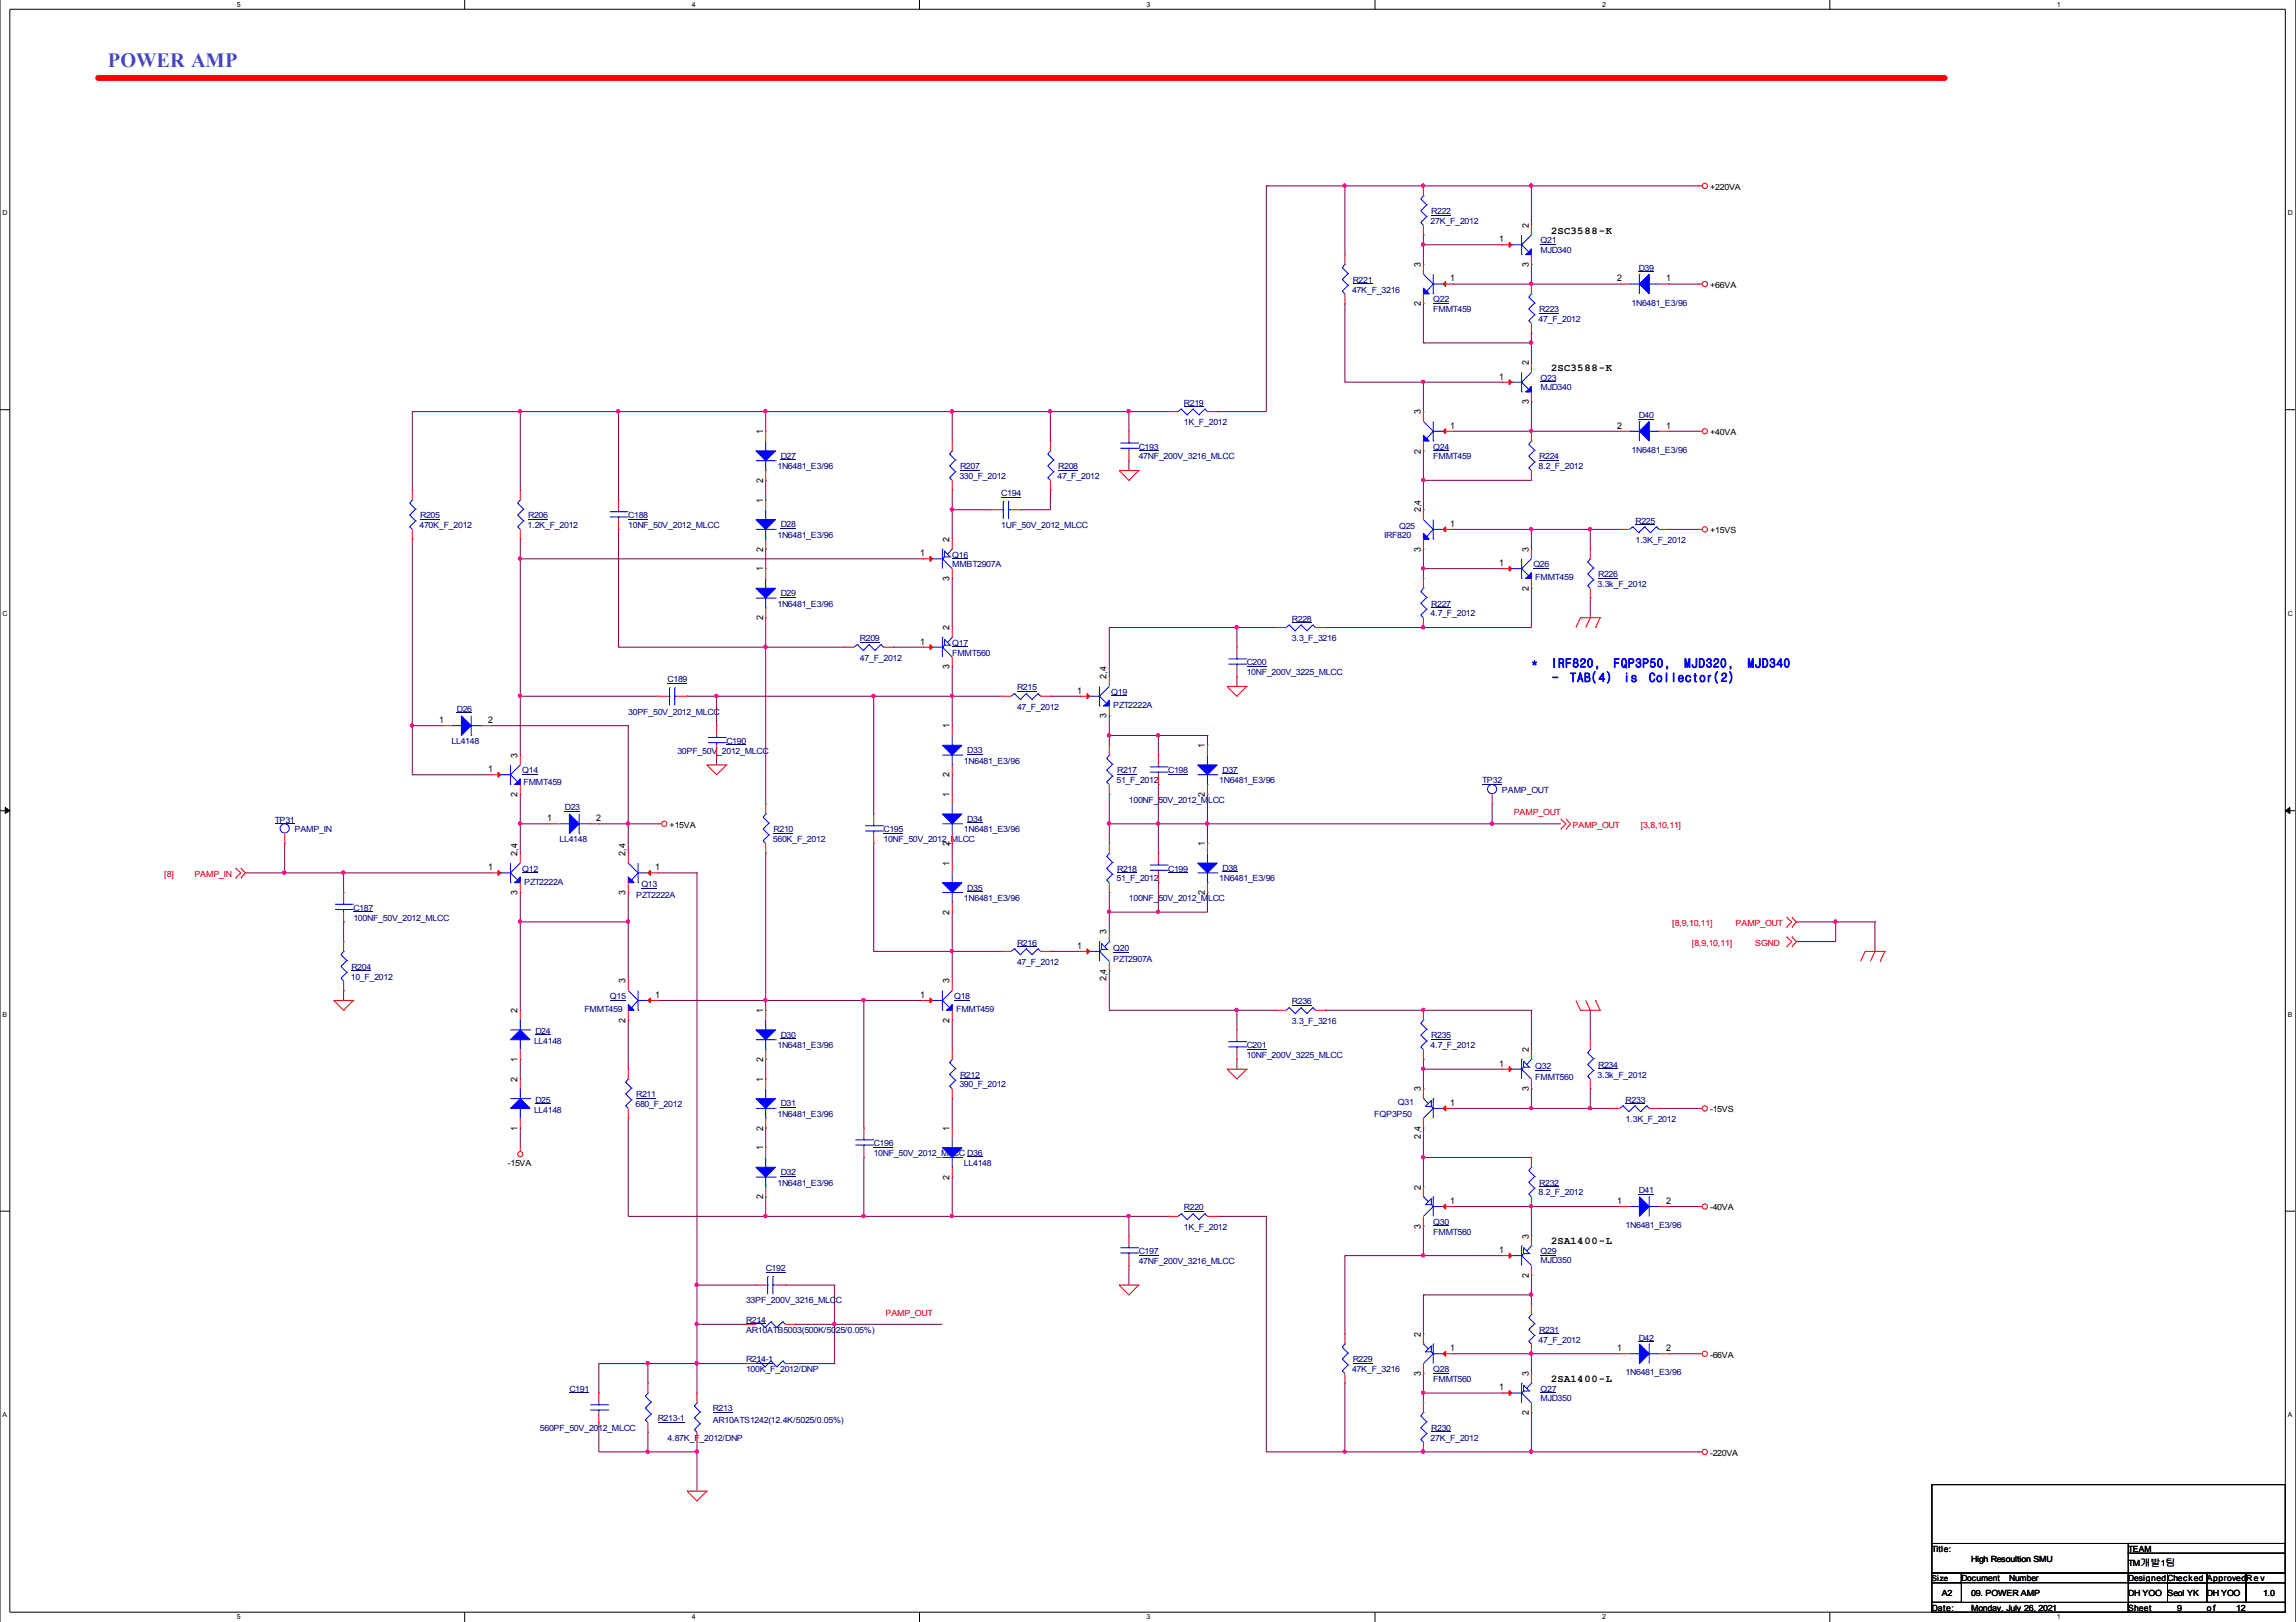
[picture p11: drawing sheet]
<svg xmlns="http://www.w3.org/2000/svg" width="297mm" height="210mm" viewBox="0 0 297 210" stroke-linecap="round" stroke-linejoin="round" font-family="sans-serif">
<defs><g id="words">
<text font-size="2.6" fill="#8000ff" x="14" y="8.7">POWER AMP</text>
<g font-size="1.6" fill="#00f">
<text x="198.1" y="86.4">*</text>
<text x="200.7" y="86.4">IRF820,</text>
<text x="200.8" y="88.2">-</text>
<text x="203.1" y="88.2">TAB(4)</text>
<text x="208.8" y="86.4">FQP3P50,</text>
<text x="210" y="88.2">is</text>
<text x="213.3" y="88.2">Collector(2)</text>
<text x="217.9" y="86.4">MJD320,</text>
<text x="226.1" y="86.4">MJD340</text>
</g>
<g font-size="1.4">
<text x="200.7" y="30.2">2SC3588-K</text>
<text x="200.7" y="48">2SC3588-K</text>
<text x="200.7" y="161.1">2SA1400-L</text>
<text x="200.7" y="178.8">2SA1400-L</text>
</g>
<text font-size="1.3" x="276.9" y="202.7">개발 팀</text>
<g font-size="1.2">
<text x="197.8" y="29.5" transform="rotate(-90 197.8 29.5)">2</text>
<text x="183.8" y="34.6" transform="rotate(-90 183.8 34.6)">3</text>
<text x="194" y="31.3">1</text>
<text x="197.8" y="34.6" transform="rotate(-90 197.8 34.6)">3</text>
<text x="183.8" y="39.6" transform="rotate(-90 183.8 39.6)">2</text>
<text x="187.6" y="36.4">1</text>
<text x="209.2" y="36.4">2</text>
<text x="215.6" y="36.4">1</text>
<text x="197.8" y="47.3" transform="rotate(-90 197.8 47.3)">2</text>
<text x="183.8" y="53.6" transform="rotate(-90 183.8 53.6)">3</text>
<text x="194" y="49.1">1</text>
<text x="197.8" y="52.3" transform="rotate(-90 197.8 52.3)">3</text>
<text x="98.7" y="56.1" transform="rotate(-90 98.7 56.1)">1</text>
<text x="183.8" y="58.7" transform="rotate(-90 183.8 58.7)">2</text>
<text x="187.6" y="55.5">1</text>
<text x="209.2" y="55.5">2</text>
<text x="215.6" y="55.5">1</text>
<text x="98.7" y="65" transform="rotate(-90 98.7 65)">1</text>
<text x="98.7" y="62.5" transform="rotate(-90 98.7 62.5)">2</text>
<text x="98.7" y="71.4" transform="rotate(-90 98.7 71.4)">2</text>
<text x="119" y="72">1</text>
<text x="122.9" y="70.1" transform="rotate(-90 122.9 70.1)">2</text>
<text x="183.8" y="71.4" transform="rotate(-90 183.8 71.4)">3</text>
<text x="183.8" y="66.3" transform="rotate(-90 183.8 66.3)">2,4</text>
<text x="187.6" y="68.2">1</text>
<text x="197.8" y="71.4" transform="rotate(-90 197.8 71.4)">3</text>
<text x="98.7" y="73.9" transform="rotate(-90 98.7 73.9)">1</text>
<text x="122.9" y="75.2" transform="rotate(-90 122.9 75.2)">3</text>
<text x="194" y="73.3">1</text>
<text x="197.8" y="76.5" transform="rotate(-90 197.8 76.5)">2</text>
<text x="98.7" y="80.3" transform="rotate(-90 98.7 80.3)">2</text>
<text x="119" y="83.4">1</text>
<text x="122.9" y="81.5" transform="rotate(-90 122.9 81.5)">2</text>
<text x="122.9" y="86.6" transform="rotate(-90 122.9 86.6)">3</text>
<text x="139.4" y="89.8">1</text>
<text x="143.2" y="87.9" transform="rotate(-90 143.2 87.9)">2,4</text>
<text x="56.8" y="93.6">1</text>
<text x="63.2" y="93.6">2</text>
<text x="122.9" y="94.2" transform="rotate(-90 122.9 94.2)">1</text>
<text x="143.2" y="93" transform="rotate(-90 143.2 93)">3</text>
<text x="63.2" y="99.9">1</text>
<text x="67" y="98.1" transform="rotate(-90 67 98.1)">3</text>
<text x="122.9" y="100.6" transform="rotate(-90 122.9 100.6)">2</text>
<text x="155.9" y="96.8" transform="rotate(-90 155.9 96.8)">1</text>
<text x="67" y="103.1" transform="rotate(-90 67 103.1)">2</text>
<text x="70.8" y="106.3">1</text>
<text x="77.1" y="106.3">2</text>
<text x="122.9" y="103.1" transform="rotate(-90 122.9 103.1)">1</text>
<text x="155.9" y="103.1" transform="rotate(-90 155.9 103.1)">2</text>
<text x="63.2" y="112.6">1</text>
<text x="67" y="110.8" transform="rotate(-90 67 110.8)">2,4</text>
<text x="80.9" y="110.8" transform="rotate(-90 80.9 110.8)">2,4</text>
<text x="84.8" y="112.6">1</text>
<text x="122.9" y="112" transform="rotate(-90 122.9 112)">1</text>
<text x="122.9" y="109.5" transform="rotate(-90 122.9 109.5)">2</text>
<text x="155.9" y="109.5" transform="rotate(-90 155.9 109.5)">1</text>
<text x="67" y="115.8" transform="rotate(-90 67 115.8)">3</text>
<text x="80.9" y="115.8" transform="rotate(-90 80.9 115.8)">3</text>
<text x="122.9" y="118.4" transform="rotate(-90 122.9 118.4)">2</text>
<text x="155.9" y="115.8" transform="rotate(-90 155.9 115.8)">2</text>
<text x="139.4" y="122.8">1</text>
<text x="143.2" y="120.9" transform="rotate(-90 143.2 120.9)">3</text>
<text x="67" y="131.1" transform="rotate(-90 67 131.1)">2</text>
<text x="80.9" y="127.3" transform="rotate(-90 80.9 127.3)">3</text>
<text x="84.8" y="129.1">1</text>
<text x="98.7" y="131.1" transform="rotate(-90 98.7 131.1)">1</text>
<text x="119" y="129.1">1</text>
<text x="122.9" y="127.3" transform="rotate(-90 122.9 127.3)">3</text>
<text x="143.2" y="127" transform="rotate(-90 143.2 127)">2,4</text>
<text x="67" y="137.4" transform="rotate(-90 67 137.4)">1</text>
<text x="80.9" y="132.3" transform="rotate(-90 80.9 132.3)">2</text>
<text x="98.7" y="137.4" transform="rotate(-90 98.7 137.4)">2</text>
<text x="122.9" y="132.3" transform="rotate(-90 122.9 132.3)">2</text>
<text x="197.8" y="136.2" transform="rotate(-90 197.8 136.2)">2</text>
<text x="67" y="140" transform="rotate(-90 67 140)">2</text>
<text x="98.7" y="140" transform="rotate(-90 98.7 140)">1</text>
<text x="183.8" y="141.2" transform="rotate(-90 183.8 141.2)">3</text>
<text x="187.6" y="143.1">1</text>
<text x="194" y="138">1</text>
<text x="197.8" y="141.2" transform="rotate(-90 197.8 141.2)">3</text>
<text x="67" y="146.3" transform="rotate(-90 67 146.3)">1</text>
<text x="98.7" y="148.9" transform="rotate(-90 98.7 148.9)">1</text>
<text x="98.7" y="146.3" transform="rotate(-90 98.7 146.3)">2</text>
<text x="122.9" y="146.3" transform="rotate(-90 122.9 146.3)">1</text>
<text x="183.8" y="147.3" transform="rotate(-90 183.8 147.3)">2,4</text>
<text x="98.7" y="155.2" transform="rotate(-90 98.7 155.2)">2</text>
<text x="122.9" y="152.7" transform="rotate(-90 122.9 152.7)">2</text>
<text x="183.8" y="153.9" transform="rotate(-90 183.8 153.9)">2</text>
<text x="187.6" y="155.8">1</text>
<text x="209.2" y="155.8">1</text>
<text x="215.6" y="155.8">2</text>
<text x="183.8" y="159" transform="rotate(-90 183.8 159)">3</text>
<text x="197.8" y="160.3" transform="rotate(-90 197.8 160.3)">3</text>
<text x="194" y="162.2">1</text>
<text x="197.8" y="165.4" transform="rotate(-90 197.8 165.4)">2</text>
<text x="183.8" y="173" transform="rotate(-90 183.8 173)">2</text>
<text x="183.8" y="178.1" transform="rotate(-90 183.8 178.1)">3</text>
<text x="187.6" y="174.9">1</text>
<text x="194" y="179.9">1</text>
<text x="197.8" y="178.1" transform="rotate(-90 197.8 178.1)">3</text>
<text x="209.2" y="174.9">1</text>
<text x="215.6" y="174.9">2</text>
<text x="197.8" y="183.1" transform="rotate(-90 197.8 183.1)">2</text>
</g>
<g font-size="1.1" fill="#000080">
<text x="185.1" y="29">27K_F_2012</text>
<text x="185.2" y="27.7">R222</text>
<text x="199.3" y="31.5">Q21</text>
<text x="199.3" y="32.7">MJD340</text>
<text x="212" y="35.1">D39</text>
<text x="174.9" y="37.9">47K_F_3216</text>
<text x="175" y="36.6">R221</text>
<text x="185.4" y="39.1">Q22</text>
<text x="185.4" y="40.4">FMMT459</text>
<text x="199.1" y="41.7">47_F_2012</text>
<text x="199.1" y="40.4">R223</text>
<text x="211.1" y="39.6">1N6481_E3/96</text>
<text x="153.2" y="52.5">R219</text>
<text x="199.3" y="49.3">Q23</text>
<text x="199.3" y="50.5">MJD340</text>
<text x="101" y="59.4">D27</text>
<text x="147.3" y="58.2">C193</text>
<text x="147.3" y="59.5">47NF_200V_3216_MLCC</text>
<text x="153.2" y="55">1K_F_2012</text>
<text x="185.4" y="58.2">Q24</text>
<text x="185.4" y="59.5">FMMT459</text>
<text x="199.1" y="59.5">R224</text>
<text x="211.1" y="58.6">1N6481_E3/96</text>
<text x="212" y="54.1">D40</text>
<text x="100.6" y="60.7">1N6481_E3/96</text>
<text x="124.1" y="62">330_F_2012</text>
<text x="124.2" y="60.7">R207</text>
<text x="129.5" y="64.2">C194</text>
<text x="136.8" y="62">47_F_2012</text>
<text x="136.9" y="60.7">R208</text>
<text x="199.1" y="60.7">8.2_F_2012</text>
<text x="54.3" y="68.3">470K_F_2012</text>
<text x="54.4" y="67.1">R205</text>
<text x="68.2" y="68.3">1.2K_F_2012</text>
<text x="68.3" y="67.1">R206</text>
<text x="81.3" y="67.1">C188</text>
<text x="81.3" y="68.3">10NF_50V_2012_MLCC</text>
<text x="100.6" y="69.6">1N6481_E3/96</text>
<text x="101" y="68.3">D28</text>
<text x="129.5" y="68.3">1UF_50V_2012_MLCC</text>
<text x="179.1" y="69.6">IRF820</text>
<text x="181" y="68.5">Q25</text>
<text x="211.6" y="67.7">R225</text>
<text x="211.6" y="70.3">1.3K_F_2012</text>
<text x="101" y="77.1">D29</text>
<text x="123.2" y="72.2">Q16</text>
<text x="123.2" y="73.4">MMBT2907A</text>
<text x="198.4" y="73.4">Q26</text>
<text x="198.6" y="75.1">FMMT459</text>
<text x="206.7" y="76">3.3k_F_2012</text>
<text x="206.8" y="74.7">R226</text>
<text x="100.6" y="78.5">1N6481_E3/96</text>
<text x="111.3" y="83">R209</text>
<text x="123.2" y="83.6">Q17</text>
<text x="167.1" y="80.4">R228</text>
<text x="167.1" y="83">3.3_F_3216</text>
<text x="185.1" y="79.8">4.7_F_2012</text>
<text x="185.2" y="78.5">R227</text>
<text x="86.4" y="88.3">C189</text>
<text x="111.3" y="85.5">47_F_2012</text>
<text x="123.2" y="84.9">FMMT560</text>
<text x="131.6" y="89.3">R215</text>
<text x="143.8" y="89.9">Q19</text>
<text x="161.3" y="86.1">C200</text>
<text x="161.3" y="87.4">10NF_200V_3225_MLCC</text>
<text x="59.1" y="92.1">D26</text>
<text x="81.3" y="92.5">30PF_50V_2012_MLCC</text>
<text x="131.6" y="91.9">47_F_2012</text>
<text x="144" y="91.6">PZT2222A</text>
<text x="58.4" y="96.3">LL4148</text>
<text x="67.6" y="100.1">Q14</text>
<text x="67.7" y="101.6">FMMT459</text>
<text x="87.6" y="97.6">30PF_50V_2012_MLCC</text>
<text x="94" y="96.3">C190</text>
<text x="124.7" y="98.8">1N6481_E3/96</text>
<text x="125.1" y="97.5">D33</text>
<text x="144.4" y="101.4">51_F_2012</text>
<text x="144.5" y="100.1">R217</text>
<text x="151.1" y="100.1">C198</text>
<text x="157.7" y="101.4">1N6481_E3/96</text>
<text x="158.2" y="100">D37</text>
<text x="191.8" y="101.4">TP32</text>
<text x="35.6" y="106.4">TP31</text>
<text x="38.1" y="107.7">PAMP_IN</text>
<text x="73.1" y="104.8">D23</text>
<text x="100.1" y="107.7">R210</text>
<text x="114.3" y="107.7">C195</text>
<text x="124.7" y="107.7">1N6481_E3/96</text>
<text x="125.1" y="106.4">D34</text>
<text x="146" y="103.9">100NF_50V_2012_MLCC</text>
<text x="194.3" y="102.6">PAMP_OUT</text>
<text x="67.6" y="112.8">Q12</text>
<text x="72.4" y="109">LL4148</text>
<text x="100" y="109">560K_F_2012</text>
<text x="114.3" y="109">10NF_50V_2012_MLCC</text>
<text x="144.5" y="112.8">R218</text>
<text x="151.1" y="112.8">C199</text>
<text x="158.2" y="112.7">D38</text>
<text x="45.7" y="117.9">C187</text>
<text x="45.7" y="119.1">100NF_50V_2012_MLCC</text>
<text x="67.8" y="114.5">PZT2222A</text>
<text x="82.3" y="116.3">PZT2222A</text>
<text x="83" y="114.8">Q13</text>
<text x="124.7" y="116.6">1N6481_E3/96</text>
<text x="125.1" y="115.2">D35</text>
<text x="144.4" y="114.1">51_F_2012</text>
<text x="146" y="116.6">100NF_50V_2012_MLCC</text>
<text x="157.7" y="114.1">1N6481_E3/96</text>
<text x="45.5" y="125.5">R204</text>
<text x="131.6" y="122.4">R216</text>
<text x="131.6" y="124.9">47_F_2012</text>
<text x="144" y="123.1">Q20</text>
<text x="144" y="124.5">PZT2907A</text>
<text x="45.4" y="126.8">10_F_2012</text>
<text x="75.6" y="131">FMMT459</text>
<text x="78.9" y="129.3">Q15</text>
<text x="123.4" y="129.3">Q18</text>
<text x="123.7" y="131">FMMT459</text>
<text x="167.1" y="130">R236</text>
<text x="69.1" y="135.1">LL4148</text>
<text x="69.3" y="133.8">D24</text>
<text x="100.6" y="135.7">1N6481_E3/96</text>
<text x="101" y="134.3">D30</text>
<text x="161.3" y="135.7">C201</text>
<text x="161.3" y="136.9">10NF_200V_3225_MLCC</text>
<text x="167.1" y="132.5">3.3_F_3216</text>
<text x="185.1" y="135.7">4.7_F_2012</text>
<text x="185.2" y="134.4">R235</text>
<text x="69.3" y="142.7">D25</text>
<text x="82.2" y="143.3">680_F_2012</text>
<text x="82.3" y="142">R211</text>
<text x="101" y="143.2">D31</text>
<text x="124.1" y="140.7">390_F_2012</text>
<text x="124.2" y="139.5">R212</text>
<text x="180.8" y="143">Q31</text>
<text x="198.6" y="138.4">Q32</text>
<text x="198.6" y="139.7">FMMT560</text>
<text x="206.7" y="139.5">3.3k_F_2012</text>
<text x="206.8" y="138.2">R234</text>
<text x="210.3" y="142.7">R233</text>
<text x="69.1" y="144">LL4148</text>
<text x="100.6" y="144.5">1N6481_E3/96</text>
<text x="113" y="148.4">C196</text>
<text x="113" y="149.6">10NF_50V_2012_MLCC D36</text>
<text x="177.8" y="144.5">FQP3P50</text>
<text x="210.3" y="145.2">1.3K_F_2012</text>
<text x="100.6" y="153.4">1N6481_E3/96</text>
<text x="101" y="152.1">D32</text>
<text x="124.7" y="150.9">LL4148</text>
<text x="199.1" y="154.7">8.2_F_2012</text>
<text x="199.1" y="153.4">R232</text>
<text x="212" y="154.4">D41</text>
<text x="153.2" y="156.6">R220</text>
<text x="153.2" y="159.2">1K_F_2012</text>
<text x="185.4" y="158.5">Q30</text>
<text x="185.4" y="159.8">FMMT560</text>
<text x="210.3" y="158.9">1N6481_E3/96</text>
<text x="99.1" y="164.5">C192</text>
<text x="147.3" y="162.3">C197</text>
<text x="147.3" y="163.6">47NF_200V_3216_MLCC</text>
<text x="199.3" y="162.3">Q29</text>
<text x="199.3" y="163.5">MJD350</text>
<text x="96.5" y="168.7">33PF_200V_3216_MLCC</text>
<text x="96.5" y="171.2">R214</text>
<text x="96.5" y="172.5">AR10ATB5003(500K/5025/0.05%)</text>
<text x="199.1" y="173.8">47_F_2012</text>
<text x="199.1" y="172.5">R231</text>
<text x="212" y="173.5">D42</text>
<text x="96.5" y="176.3">R214-1</text>
<text x="96.5" y="177.6">100K_F_2012/DNP</text>
<text x="174.9" y="177.6">47K_F_3216</text>
<text x="175" y="176.3">R229</text>
<text x="185.4" y="177.6">Q28</text>
<text x="185.4" y="178.8">FMMT560</text>
<text x="210.3" y="178">1N6481_E3/96</text>
<text x="69.8" y="185.2">560PF_50V_2012_MLCC</text>
<text x="73.7" y="180.1">C191</text>
<text x="85.1" y="183.9">R213-1</text>
<text x="92.2" y="182.6">R213</text>
<text x="92.2" y="184.2">AR10ATS1242(12.4K/5025/0.05%)</text>
<text x="185.2" y="185.2">R230</text>
<text x="199.3" y="180.1">Q27</text>
<text x="199.3" y="181.3">MJD350</text>
<text x="86.4" y="186.5">4.87K_F_2012/DNP</text>
<text x="185.1" y="186.5">27K_F_2012</text>
</g>
<g font-size="1.1">
<text x="221.2" y="24.6">+220VA</text>
<text x="221.2" y="37.3">+66VA</text>
<text x="221.2" y="56.3">+40VA</text>
<text x="221.2" y="69">+15VS</text>
<text x="86.6" y="107.1">+15VA</text>
<text x="221.2" y="143.9">-15VS</text>
<text x="65.7" y="150.9">-15VA</text>
<text x="221.2" y="156.6">-40VA</text>
<text x="221.2" y="175.7">-66VA</text>
<text x="221.2" y="188.4">-220VA</text>
<text x="249.9" y="200.8">Title:</text>
<text x="255" y="202.1">High Resoultion SMU</text>
<text x="275.3" y="200.8">TEAM</text>
<text x="275.3" y="202.7">TM</text>
<text x="279.6" y="202.7">1</text>
<text x="249.9" y="208.5">Date:</text>
<text x="251.2" y="206.5">A2</text>
<text x="253.7" y="204.7">Document</text>
<text x="255" y="206.5">09. POWER AMP</text>
<text x="255" y="208.5">Monday, July 26, 2021</text>
<text x="259.9" y="204.7">Number</text>
<text x="275.3" y="208.5">Sheet</text>
<text x="275.3" y="204.7">DesignedChecked ApprovedR e v</text>
<text x="275.3" y="206.5">DH YOO</text>
<text x="280.4" y="206.5">Seol YK</text>
<text x="281.7" y="208.5">9</text>
<text x="285.5" y="208.5">o f</text>
<text x="285.5" y="206.5">DH YOO</text>
<text x="289.3" y="208.5">12</text>
<text x="292.8" y="206.5">1.0</text>
</g>
<g font-size="1.1" fill="#f00">
<text x="195.8" y="105.5">PAMP_OUT</text>
<text x="203.5" y="107.1">PAMP_OUT</text>
<text x="212.3" y="107.1">[3,8,10,11]</text>
<text x="21.3" y="113.5">[8]</text>
<text x="25.1" y="113.5">PAMP_IN</text>
<text x="216.3" y="119.8">[8,9,10,11]</text>
<text x="224.5" y="119.8">PAMP_OUT</text>
<text x="218.9" y="122.4">[8,9,10,11]</text>
<text x="227.1" y="122.4">SGND</text>
<text x="114.6" y="170.3">PAMP_OUT</text>
</g>
<text font-size="1" x="249.9" y="204.6">Size</text>
<g font-size=".9">
<text x="30.6" y=".9">5</text>
<text x="89.5" y=".9">4</text>
<text x="148.3" y=".9">3</text>
<text x="207.3" y=".9">2</text>
<text x="266.1" y=".9">1</text>
<text x=".3" y="27.9">D</text>
<text x="296" y="27.9">D</text>
<text x=".3" y="79.7">C</text>
<text x="296" y="79.7">C</text>
<text x=".3" y="131.6">B</text>
<text x="296" y="131.6">B</text>
<text x=".3" y="183.4">A</text>
<text x="296" y="183.4">A</text>
<text x="30.6" y="209.6">5</text>
<text x="89.5" y="209.6">4</text>
<text x="148.3" y="209.6">3</text>
<text x="207.3" y="209.6">2</text>
<text x="266.1" y="209.6">1</text>
</g>
</g></defs>
<path d="M0 -.1v210M296.9 -.1v210M1.3 1.2h294.4v207.4h-294.4z" fill="none" stroke="#000" stroke-width=".13"/>
<g fill="#fff">
<path d="M30.6 .1h.4v.9h-.4z"/>
<path d="M30.6 208.8h.4v.9h-.4z"/>
</g>
<path d="M60.1 -.1v1.3M60.1 208.6v1.3" fill="none" stroke="#000" stroke-width=".13"/>
<g fill="#fff">
<path d="M89.5 .1h.3v.9h-.3z"/>
<path d="M89.5 208.8h.3v.9h-.3z"/>
</g>
<path d="M119 -.1v1.3M119 208.6v1.3" fill="none" stroke="#000" stroke-width=".13"/>
<g fill="#fff">
<path d="M148.3 .1h.4v.9h-.4z"/>
<path d="M148.3 208.8h.4v.9h-.4z"/>
</g>
<path d="M177.9 -.1v1.3M177.9 208.6v1.3" fill="none" stroke="#000" stroke-width=".13"/>
<g fill="#fff">
<path d="M207.3 .1h.3v.9h-.3z"/>
<path d="M207.3 208.8h.3v.9h-.3z"/>
</g>
<path d="M236.7 -.1v1.3M236.7 208.6v1.3" fill="none" stroke="#000" stroke-width=".13"/>
<g fill="#fff">
<path d="M266.1 .1h.3v.9h-.3z"/>
<path d="M266.1 208.8h.3v.9h-.3z"/>
<path d="M.3 27.1h.5v.9h-.5z"/>
<path d="M296 27.1h.5v.9h-.5z"/>
<path d="M.3 78.9h.5v1h-.5z"/>
<path d="M296 78.9h.5v1h-.5z"/>
</g>
<path d="M0 53h1.3M295.7 53h1.2" fill="none" stroke="#000" stroke-width=".13"/>
<g fill="#fff">
<path d="M.3 130.8h.5v1h-.5z"/>
<path d="M296 130.8h.4v1h-.4z"/>
</g>
<path d="M0 104.9h1.3M295.7 104.9h1.2" fill="none" stroke="#000" stroke-width=".13"/>
<path d="M.7 104.5l.6 .4-.6 .4zM295.7 104.9l.5-.4v.8z" fill="#000" stroke="#000" stroke-width=".13"/>
<g fill="#fff">
<path d="M.3 182.6h.5v1h-.5z"/>
<path d="M296 182.6h.5v1h-.5z"/>
</g>
<path d="M0 156.7h1.3M295.7 156.7h1.2" fill="none" stroke="#000" stroke-width=".13"/>
<path d="M12.7 10.1h238.8" fill="none" stroke="#f00" stroke-width=".76"/>
<circle cx="251.5" cy="10.1" r=".38" fill="#f00"/>
<g fill="none" stroke="#800040" stroke-width=".13">
<path d="M163.8 24.1h.1M163.8 24.1v29.2h-6.3M163.8 24.1h55.9M174 39.3h.1M174 24.1h.1M174 24.1v8.8M174 39.3v10.2M184.1 24.1h.1M184.1 31.7h.1M184.1 39.3h.1M184.1 30.4h.1M184.1 31.7h10.2"/>
<path d="M184.1 30.4v3.8M184.1 39.3v5.1M188 36.8h.1M188 36.8h21.5M198.1 24.1h.1M198.1 34.2h.1M198.1 36.8h.1M198.1 24.1v5M198.1 34.2v2.6M215.9 36.8h.1M215.9 36.8h3.8M53.3 53.3h.1"/>
<path d="M53.3 53.3h97.8M53.3 53.3v10.1M67.3 53.3h.1M67.3 53.3v10.1M80 53.3h.1M80 53.3v11.4M99.1 53.3h.1M99.1 53.3v2.5M123.2 53.3h.1M123.2 53.3v3.8M135.9 53.3h.1M135.9 53.3v3.8"/>
<path d="M146 59.6h.1M146 53.3h.1M146 53.3v2.5M146 59.6v1.3M157.5 53.3h.1M174 49.5h.1M174 49.5h20.3M184.1 44.4h.1M184.1 49.5h.1M184.1 58.3h.1M184.1 49.5v3.8M184.1 58.3v7.7"/>
<path d="M184.1 44.4h14M188 55.8h.1M188 55.8h21.5M198.1 43.1h.1M198.1 52h.1M198.1 55.8h.1M198.1 44.4h.1M198.1 43.1v3.8M198.1 52v3.8M215.9 55.8h.1M215.9 55.8h3.8M53.3 69.8h.1"/>
<path d="M53.3 69.8v30.5M67.3 72.3h.1M67.3 69.8h.1M67.3 72.3h52.1M67.3 69.8v27.9M80 68.5h.1M80 68.5v15.2M99.1 79.9h.1M99.1 71h.1M99.1 62.2h.1M99.1 62.2v2.5M99.1 71v2.6"/>
<path d="M99.1 79.9v24.2M123.2 66h.1M123.2 74.9h.1M123.2 63.4h.1M123.2 66h5.1M123.2 63.4v6.4M123.2 74.9v6.3M132.1 66h.1M135.9 63.4h.1M135.9 63.4v2.6h-3.8M184.1 62.2h.1M184.1 66h.1"/>
<path d="M184.1 73.6h.1M184.1 71v3.9M184.1 62.2h14M184.1 73.6h10.2M188 68.5h.1M188 68.5h21.5M198.1 68.5h.1M198.1 76.1h.1M198.1 76.1v5.1h-26.7M198.1 68.5v2.5M205.7 68.5h.1M205.7 77.4h.1"/>
<path d="M205.7 68.5v2.5M205.7 77.4v2.5M215.9 68.5h.1M215.9 68.5h3.8M53.3 93.9h.1M53.3 93.9h3.8M63.5 93.9h.1M63.5 93.9h17.8M67.3 90.1h.1M67.3 90.1h17.8M80 83.7h.1M80 83.7h29.2"/>
<path d="M81.3 93.9h.1M81.3 93.9v16.5M88.9 90.1h.1M88.9 90.1h40.6M92.7 90.1h.1M92.7 97.7h.1M92.7 90.1v3.8M92.7 97.7v1.3M99.1 83.7h.1M113 90.1h.1M113 90.1v15.2M115.6 83.7h.1"/>
<path d="M115.6 83.7h3.8M123.2 86.3h.1M123.2 90.1h.1M123.2 86.3v7.6M135.9 90.1h.1M135.9 90.1h3.8M143.5 81.2h.1M143.5 92.6h.1M143.5 95.2h.1M143.5 81.2v6.4M143.5 92.6v3.8M143.5 81.2h21.6"/>
<path d="M143.5 95.2h12.7M149.9 95.2h.1M149.9 95.2v2.5M156.2 95.2h.1M156.2 95.2v1.2M160 87.6h.1M160 81.2h.1M160 81.2v2.5M160 87.6v1.2M171.4 81.2h.1M184.1 81.2h.1M31.7 113h.1"/>
<path d="M31.7 113h31.8M36.8 109.1h.1M36.8 113h.1M36.8 109.1v3.9M44.4 113h.1M44.4 119.3h.1M44.4 113v2.5M44.4 119.3v2.5M53.3 100.3h.1M53.3 100.3h10.2M67.3 115.5h.1M67.3 102.8h.1"/>
<path d="M67.3 106.6h.1M67.3 119.3h.1M67.3 106.6h3.8M67.3 102.8v7.6M67.3 115.5v15.2M67.3 119.3h14M77.5 106.6h.1M77.5 106.6h7.6M81.3 106.6h.1M81.3 115.5h.1M81.3 119.3h.1M81.3 115.5v11.4"/>
<path d="M85.1 113h.1M85.1 113h5.1M90.2 113h.1M90.2 113v67.3M99.1 110.4h.1M99.1 110.4v20.3M113 109.1h.1M113 109.1v14M123.2 118h.1M123.2 109.1h.1M123.2 100.3h.1M123.2 100.3v2.5"/>
<path d="M123.2 109.1v2.6M123.2 118v8.9M143.5 106.6h.1M143.5 102.8h.1M143.5 115.5h.1M143.5 118h.1M143.5 106.6h58.4M143.5 102.8v6.3M143.5 115.5v5.1M149.9 101.5h.1M149.9 114.2h.1M149.9 118h.1"/>
<path d="M149.9 106.6h.1M149.9 101.5v8.9M149.9 114.2v3.8M156.2 106.6h.1M156.2 102.8h.1M156.2 115.5h.1M156.2 102.8v6.3M156.2 115.5v2.5h-12.7M193 104.1h.1M193 106.6h.1M193 104.1v2.5M232.4 119.3h.1"/>
<path d="M232.4 119.3h10.2M237.5 119.3h.1M237.5 119.3v2.5h-5.1M242.6 119.3h.1M242.6 119.3v3.8M44.4 128.2h.1M44.4 128.2v1.3M67.3 137.1h.1M67.3 137.1v2.5M81.3 132h.1M81.3 132v6.4M85.1 129.5h.1"/>
<path d="M85.1 129.5h34.3M99.1 137.1h.1M99.1 129.5h.1M99.1 137.1v2.5M111.8 129.5h.1M111.8 129.5v16.5M113 123.1h.1M113 123.1h16.5M123.2 132h.1M123.2 123.1h.1M123.2 132v3.8M135.9 123.1h.1"/>
<path d="M135.9 123.1h3.8M143.5 125.7h.1M143.5 130.7h.1M143.5 125.7v5M143.5 130.7h21.6M160 137.1h.1M160 130.7h.1M160 130.7v2.6M160 137.1v1.3M171.4 130.7h.1M171.4 130.7h26.7M184.1 130.7h.1"/>
<path d="M184.1 138.4h.1M184.1 137.1h.1M184.1 137.1v3.8M184.1 138.4h10.2M198.1 130.7h.1M198.1 130.7v5.1M205.7 130.7h.1M205.7 130.7v3.8M232.4 121.8h.1M67.3 146h.1M67.3 146v2.5M81.3 144.7h.1"/>
<path d="M81.3 157.4h.1M81.3 144.7v12.7M81.3 157.4h69.8M99.1 146h.1M99.1 154.9h.1M99.1 157.4h.1M99.1 146v2.5M99.1 154.9v2.5M111.8 149.8h.1M111.8 157.4h.1M111.8 149.8v7.6M123.2 157.4h.1"/>
<path d="M123.2 142.2h.1M123.2 152.3h.1M123.2 142.2v3.8M123.2 152.3v5.1M146 157.4h.1M146 157.4v2.5M157.5 157.4h.1M157.5 157.4h6.3M163.8 157.4h.1M163.8 157.4v30.5M184.1 149.8h.1M184.1 158.7h.1"/>
<path d="M184.1 140.9h.1M184.1 146v7.6M184.1 158.7v3.8M184.1 149.8h14M188 156.1h.1M188 143.4h20.3M188 156.1h21.5M198.1 140.9h.1M198.1 143.4h.1M198.1 156.1h.1M198.1 140.9v2.5M198.1 156.1v3.8"/>
<path d="M205.7 140.9h.1M205.7 143.4h.1M205.7 140.9v2.5M214.6 143.4h.1M214.6 143.4h5.1M215.9 156.1h.1M215.9 156.1h3.8M77.5 176.5h.1M77.5 176.5v3.8M77.5 176.5h19M83.8 176.5h.1M83.8 176.5v2.5"/>
<path d="M90.2 171.4h.1M90.2 176.5h.1M90.2 166.3h.1M90.2 171.4h6.3M90.2 166.3h7.6M101.6 166.3h.1M101.6 166.3h6.3M102.9 171.4h.1M102.9 171.4h19M102.9 176.5h5M107.9 166.3h.1M107.9 171.4h.1"/>
<path d="M107.9 176.5h.1M107.9 166.3v10.2M146 163.8h.1M146 163.8v2.5M174 162.5h.1M174 179h.1M174 162.5v10.1M174 179v8.9M174 162.5h20.3M184.1 162.5h.1M184.1 167.6h.1M184.1 177.7h.1"/>
<path d="M184.1 167.6v5M184.1 177.7v3.8M184.1 167.6h14M188 175.2h.1M188 175.2h21.5M198.1 175.2h.1M198.1 165h.1M198.1 167.6h.1M198.1 165v3.8M198.1 175.2v2.5M215.9 175.2h.1M215.9 175.2h3.8"/>
<path d="M77.5 184.1h.1M77.5 184.1v3.8h12.7M83.8 187.9h.1M83.8 185.3h.1M83.8 185.3v2.6M90.2 186.6h.1M90.2 187.9h.1M90.2 186.6v6.4M163.8 187.9h.1M163.8 187.9h55.9M174 187.9h.1M184.1 180.3h.1"/>
<path d="M184.1 187.9h.1M184.1 180.3h10.2M198.1 187.9h.1M198.1 182.8h.1M198.1 182.8v5.1"/>
</g>
<g fill="#f0f" stroke="#f0f" stroke-width=".13">
<circle cx="67.3" cy="72.3" r=".21"/>
<circle cx="67.3" cy="90.1" r=".21"/>
<circle cx="113" cy="90.1" r=".21"/>
<circle cx="92.7" cy="90.1" r=".21"/>
<circle cx="99" cy="83.7" r=".21"/>
<circle cx="99" cy="129.4" r=".21"/>
<circle cx="99" cy="157.4" r=".21"/>
<circle cx="146" cy="157.4" r=".21"/>
<circle cx="90.1" cy="166.3" r=".21"/>
<circle cx="90.1" cy="171.3" r=".21"/>
<circle cx="83.8" cy="187.8" r=".21"/>
<circle cx="90.1" cy="187.8" r=".21"/>
<circle cx="149.8" cy="106.6" r=".21"/>
<circle cx="135.8" cy="53.2" r=".21"/>
<circle cx="123.1" cy="65.9" r=".21"/>
<circle cx="146" cy="53.2" r=".21"/>
<circle cx="160" cy="81.2" r=".21"/>
<circle cx="160" cy="130.7" r=".21"/>
<circle cx="198.1" cy="24" r=".21"/>
<circle cx="184.1" cy="24" r=".21"/>
<circle cx="184.1" cy="31.6" r=".21"/>
<circle cx="198.1" cy="36.7" r=".21"/>
<circle cx="198.1" cy="44.3" r=".21"/>
<circle cx="184.1" cy="49.4" r=".21"/>
<circle cx="198.1" cy="55.8" r=".21"/>
<circle cx="184.1" cy="62.1" r=".21"/>
<circle cx="173.9" cy="24" r=".21"/>
<circle cx="205.7" cy="68.5" r=".21"/>
<circle cx="198.1" cy="68.5" r=".21"/>
<circle cx="184.1" cy="73.5" r=".21"/>
<circle cx="184.1" cy="81.2" r=".21"/>
<circle cx="184.1" cy="130.7" r=".21"/>
<circle cx="184.1" cy="138.3" r=".21"/>
<circle cx="205.7" cy="143.4" r=".21"/>
<circle cx="198.1" cy="143.4" r=".21"/>
<circle cx="184.1" cy="149.7" r=".21"/>
<circle cx="198.1" cy="156.1" r=".21"/>
<circle cx="184.1" cy="162.4" r=".21"/>
<circle cx="198.1" cy="175.1" r=".21"/>
<circle cx="198.1" cy="167.5" r=".21"/>
<circle cx="184.1" cy="180.2" r=".21"/>
<circle cx="198.1" cy="187.8" r=".21"/>
<circle cx="184.1" cy="187.8" r=".21"/>
<circle cx="173.9" cy="187.8" r=".21"/>
<circle cx="107.9" cy="171.3" r=".21"/>
<circle cx="67.3" cy="106.6" r=".21"/>
<circle cx="81.2" cy="119.3" r=".21"/>
<circle cx="67.3" cy="119.3" r=".21"/>
<circle cx="81.2" cy="106.6" r=".21"/>
<circle cx="53.3" cy="93.9" r=".21"/>
<circle cx="44.4" cy="112.9" r=".21"/>
<circle cx="36.8" cy="112.9" r=".21"/>
<circle cx="193" cy="106.6" r=".21"/>
<circle cx="111.7" cy="129.4" r=".21"/>
<circle cx="123.1" cy="157.4" r=".21"/>
<circle cx="111.7" cy="157.4" r=".21"/>
<circle cx="123.1" cy="123.1" r=".21"/>
<circle cx="123.1" cy="90.1" r=".21"/>
<circle cx="149.8" cy="95.1" r=".21"/>
<circle cx="143.5" cy="95.1" r=".21"/>
<circle cx="143.5" cy="106.6" r=".21"/>
<circle cx="156.2" cy="106.6" r=".21"/>
<circle cx="149.8" cy="118" r=".21"/>
<circle cx="143.5" cy="118" r=".21"/>
<circle cx="99" cy="53.2" r=".21"/>
<circle cx="67.3" cy="53.2" r=".21"/>
<circle cx="80" cy="53.2" r=".21"/>
<circle cx="123.1" cy="53.2" r=".21"/>
<circle cx="237.4" cy="119.3" r=".21"/>
<circle cx="90.1" cy="176.4" r=".21"/>
<circle cx="83.8" cy="176.4" r=".21"/>
</g>
<g fill="none" stroke="#f00" stroke-width=".13">
<path d="M219.7 24.1h.1M219.7 36.8h.1M219.7 24.1h.5M219.7 36.8h.5M219.7 55.8h.1M219.7 55.8h.5M144.8 60.9h.1M144.8 60.9h2.5M144.8 60.9l1.2 1.3M146 62.2h.1M147.3 60.9h.1M147.3 60.9l-1.3 1.3"/>
<path d="M204.5 79.9h.1M204.5 79.9l-.6 1.3M204.5 79.9h2.5M205.7 79.9h.1M205.7 79.9l-.6 1.3M207 79.9h.1M207 79.9l-.6 1.3M219.7 68.5h.1M219.7 68.5h.5M91.4 99h.1M91.4 99h2.6M91.4 99l1.3 1.3"/>
<path d="M94 99h.1M94 99l-1.3 1.3M158.7 88.8h.1M158.7 88.8h2.6M158.7 88.8l1.3 1.3M160 90.1h.1M161.3 88.8h.1M161.3 88.8l-1.3 1.3M206.4 81.2h.1M30.5 113.6h.1M30.5 112.4h.1M30.5 112.4l.7 .6-.7 .6"/>
<path d="M31.2 112.4h.1M31.2 113.6h.1M31.2 112.4l.5 .6-.5 .6M85.1 106.6h.1M85.1 106.6h.5M92.7 100.3h.1M201.9 106h.1M201.9 107.3h.1M201.9 106l.7 .6-.7 .7M202.6 106h.1M202.6 107.3h.1M202.6 106l.6 .6-.6 .7"/>
<path d="M231.1 120h.1M231.1 118.7h.1M231.1 118.7l.7 .6-.7 .7M231.8 118.7h.1M231.8 120h.1M231.8 118.7l.6 .6-.6 .7M43.2 129.5h.1M43.2 129.5h2.5M43.2 129.5l1.2 1.2M44.4 130.7h.1M45.7 129.5h.1M45.7 129.5l-1.3 1.2"/>
<path d="M158.7 138.4h.1M158.7 138.4h2.6M158.7 138.4l1.3 1.2M160 139.6h.1M161.3 138.4h.1M161.3 138.4l-1.3 1.2M203.9 129.5l.6 1.2M204.5 130.7h.1M204.5 130.7h2.5M205.1 129.5l.6 1.2M205.7 130.7h.1M206.4 129.5h.1"/>
<path d="M206.4 129.5l.6 1.2M207 130.7h.1M231.1 122.5h.1M231.1 121.3h.1M231.1 121.3l.7 .5-.7 .7M231.8 121.3h.1M231.8 122.5h.1M231.8 121.3l.6 .5-.6 .7M241.3 123.1h.1M241.3 123.1l-.6 1.3M241.3 123.1h2.5M242.6 123.1h.1"/>
<path d="M242.6 123.1l-.6 1.3M243.2 124.4h.1M243.8 123.1h.1M243.8 123.1l-.6 1.3M67.3 148.5h.1M67.3 148.5v.5M219.7 143.4h.1M219.7 156.1h.1M219.7 143.4h.5M219.7 156.1h.5M144.8 166.3h.1M144.8 166.3h2.5"/>
<path d="M144.8 166.3l1.2 1.3M146 167.6h.1M147.3 166.3h.1M147.3 166.3l-1.3 1.3M219.7 175.2h.1M219.7 175.2h.5M88.9 193h.1M88.9 193h2.5M88.9 193l1.3 1.2M90.2 194.2h.1M91.4 193h.1M91.4 193l-1.2 1.2"/>
<path d="M219.7 187.9h.1M219.7 187.9h.5"/>
<circle cx="220.6" cy="36.8" r=".34"/>
<circle cx="220.6" cy="24.1" r=".34"/>
<circle cx="220.6" cy="55.8" r=".34"/>
<circle cx="220.6" cy="68.5" r=".34"/>
<circle cx="85.9" cy="106.6" r=".34"/>
<circle cx="67.3" cy="149.4" r=".34"/>
<circle cx="220.6" cy="156.1" r=".34"/>
<circle cx="220.6" cy="143.4" r=".34"/>
<circle cx="220.6" cy="175.2" r=".34"/>
<circle cx="220.6" cy="187.9" r=".34"/>
</g>
<g fill="none" stroke="#000" stroke-width=".13">
<path d="M249.9 192.1h45.8v7.6h-45.8zM249.9 199.7h45.8v3.9h-45.8zM275.3 199.7h20.4v1.3h-20.4zM249.9 204.8h3.8v2.6h-3.8zM249.9 207.4h25.4v1.2h-25.4zM249.9 203.6h3.8v1.2h-3.8zM253.7 203.6h21.6v1.2h-21.6zM275.3 207.4h20.4v1.2h-20.4zM275.3 204.8h5.1v2.6h-5.1zM275.3 203.6h5.1v1.2h-5.1zM275.3 201h20.4v2.6h-20.4zM280.4 204.8h5.1v2.6h-5.1z"/>
<path d="M280.4 203.6h5.1v1.2h-5.1zM285.5 204.8h5.1v2.6h-5.1zM285.5 203.6h5.1v1.2h-5.1zM290.6 204.8h5.1v2.6h-5.1zM290.6 203.6h5.1v1.2h-5.1z"/>
</g>
<path d="M97.8 67.2h2.5l-1.2 1.3z" fill="#00f" stroke="#00f" stroke-width=".13"/>
<path d="M97.8 68.5h2.5M99.1 67.2h.1M99.1 69.8h.1M99.1 66v1.2M99.1 68.5v1.3M100.3 68.5h.1" fill="none" stroke="#00f" stroke-width=".13"/>
<path d="M101 68.3h2v.1h-2z" fill="#000080"/>
<g fill="none" stroke="#f00" stroke-width=".13">
<path d="M184.1 30.4h.1M184.1 24.1h.1M184.1 39.3h.1M184.1 34.2h.1M184.1 24.1v1.2M184.1 29.1v1.3M184.1 34.2v1.3M184.1 38v1.3M186.7 36.8h1.3M188 36.8h.1M146 55.8h.1M146 59.6h.1"/>
<path d="M146 55.8v1.3M146 58.3v1.3M99.1 64.7h.1M99.1 71h.1M99.1 64.7v1.3M99.1 69.8v1.2M184.1 71h.1M184.1 66h.1M184.1 66v1.2M184.1 69.8v1.2M186.7 68.5h1.3M188 68.5h.1"/>
<path d="M67.3 97.7h.1M67.3 97.7v1.3M63.5 100.3h.1M63.5 100.3h1.3M67.3 102.8h.1M67.3 101.5v1.3M99.1 110.4h.1M99.1 104.1h.1M99.1 104.1v1.2M99.1 109.1v1.3M160 133.3h.1M160 137.1h.1"/>
<path d="M160 133.3v1.2M160 135.8v1.3M184.1 140.9h.1M184.1 146h.1M184.1 140.9v1.3M184.1 144.7v1.3M186.7 143.4h1.3M188 143.4h.1M174 179h.1M174 172.6h.1M174 172.6v1.3M174 177.7v1.3"/>
<path d="M184.1 172.6h.1M184.1 177.7h.1M184.1 172.6v1.3M184.1 176.5v1.2M186.7 175.2h1.3M188 175.2h.1"/>
</g>
<g fill="none" stroke="#00f" stroke-width=".13">
<path d="M183.8 28.8h.1M183.8 27.3h.1M183.8 25.8h.1M183.8 28.8l.3 .3M183.8 27.3l.8 .7M183.8 25.8l.8 .7M184.1 25.3h.1M184.1 25.3l-.3 .5M184.1 35.5l1.3 1.3M184.6 28h.1M184.6 26.5h.1M184.6 37.7h.1"/>
<path d="M184.6 28l-.8 .8M184.6 26.5l-.8 .8M185.4 36.8h.1M185.4 38h.1M185.4 35.5v2.5M185.4 36.8l-.8 .9M185.4 36.8h1.3M186.7 36.8h.1M144.9 58h2.3M144.9 57.3h2.3M146 57.3h.1M146 58h.1"/>
<path d="M146 57.1v.2M146 58v.3M147.2 58h.1M147.2 57.3h.1M184.1 67.2l1.3 1.3M184.6 69.4h.1M185.4 68.5h.1M185.4 69.8h.1M185.4 67.2v2.6M185.4 68.5l-.8 .9M185.4 68.5h1.3M186.7 68.5h.1"/>
<path d="M66 99v2.5M67.3 99l-1.3 1.3M121.9 97.7h2.6M123.2 96.4h.1M123.2 99h.1M123.2 95.2v1.2M123.2 97.7v1.3M124.5 97.7h.1M64.8 100.3h.1M64.8 100.3h1.2M66 100.3h.1M66 101.5h.1"/>
<path d="M66 100.3l1 .9M67 101.2h.1M98.7 108.8h.1M98.7 107.3h.1M98.7 105.8h.1M98.7 108.8l.4 .3M98.7 107.3l.8 .7M98.7 105.8l.8 .7M99.1 105.3h.1M99.1 105.3l-.4 .5M99.5 108h.1M99.5 106.5h.1"/>
<path d="M99.5 108l-.8 .8M99.5 106.5l-.8 .8M158.9 135.5h2.3M158.9 134.8h2.3M160 134.8h.1M160 135.5h.1M160 134.5v.3M160 135.5v.3M161.2 135.5h.1M161.2 134.8h.1M184.1 142.2h.1M184.1 142.2l.7 .6"/>
<path d="M184.4 143.2h.1M184.4 143.2h.8M185.2 142.4h.1M185.2 143.2h.1M185.2 142.4v.8M185.2 142.4l-.8 .8M185.2 143.2l.2 .2M185.4 142.2h.1M185.4 143.4h.1M185.4 142.2v2.5M185.4 143.4l-1.3 1.3M185.4 143.4h1.3"/>
<path d="M173.7 177.4h.1M173.7 175.9h.1M173.7 174.3h.1M173.7 177.4l.3 .3M173.7 175.9l.7 .7M173.7 174.3l.7 .8M174 173.9h.1M174 173.9l-.3 .4M174.4 176.6h.1M174.4 175.1h.1M174.4 176.6l-.7 .8M174.4 175.1l-.7 .8"/>
<path d="M184.1 173.9h.1M184.1 173.9l.7 .7M184.4 174.9h.1M184.4 174.9h.8M185.2 174.2h.1M185.2 174.9h.1M185.2 174.2v.7M185.2 174.2l-.8 .7M185.2 174.9l.2 .3M185.4 173.9h.1M185.4 175.2h.1M185.4 173.9v2.6"/>
<path d="M185.4 175.2l-1.3 1.3M185.4 175.2h1.3"/>
</g>
<path d="M185.2 27.8h2.5M185.4 39.3h2.1M147.3 58.3h2.6M67.6 100.2h2M100.1 107.8h2.5M161.3 135.8h2.5M175 176.4h2.5M185.4 177.7h2.1" fill="none" stroke="#000080" stroke-width=".13"/>
<g fill="#f00" stroke="#f00" stroke-width=".13">
<path d="M187 174.9v.6l-.3-.3z"/>
<path d="M187 68.2v.6l-.3-.3z"/>
<path d="M187 143.1v.7l-.3-.4z"/>
<path d="M64.4 99.9l.4 .4-.4 .3z"/>
<path d="M187 36.4v.7l-.3-.3z"/>
</g>
<g fill="#00f" stroke="#00f" stroke-width=".13">
<path d="M121.9 96.4h2.6l-1.3 1.3z"/>
<path d="M184.1 69l.8 .8h-.8z" fill-rule="evenodd"/>
<path d="M66.5 101.5l.8-.7v.7z" fill-rule="evenodd"/>
<path d="M184.1 37.3l.8 .7h-.8z" fill-rule="evenodd"/>
</g>
<path d="M125.1 97.6h2h-2z" fill="#000080"/>
<g fill="none" stroke="#f00" stroke-width=".13">
<path d="M174 39.3h.1M174 32.9h.1M174 32.9v1.3M174 38v1.3M135.9 57.1h.1M135.9 57.1v1.2M151.1 53.3h.1M151.1 53.3h1.3M156.2 53.3h1.3M157.5 53.3h.1M194.3 49.5h.1M194.3 49.5h1.3"/>
<path d="M198.1 52h.1M198.1 46.9h.1M198.1 46.9v1.3M198.1 50.7v1.3M53.3 69.8h.1M53.3 63.4h.1M53.3 63.4v1.3M53.3 68.5v1.3M128.3 66h.1M128.3 66h1.2M130.8 66h1.3M132.1 66h.1"/>
<path d="M135.9 63.4h.1M135.9 62.2v1.2M205.7 77.4h.1M205.7 71h.1M205.7 71v1.3M205.7 76.1v1.3M123.2 93.9h.1M123.2 93.9v1.3M123.2 99v1.3M160 83.7h.1M160 87.6h.1M160 83.7v1.3"/>
<path d="M160 86.3v1.3M123.2 100.3h.1M143.5 115.5h.1M143.5 109.1h.1M143.5 109.1v1.3M143.5 114.2v1.3M149.9 110.4h.1M149.9 114.2h.1M149.9 110.4v1.3M149.9 113v1.2M123.2 135.8h.1M123.2 135.8v1.3"/>
<path d="M111.8 146h.1M111.8 149.8h.1M111.8 146v1.2M111.8 148.5v1.3M123.2 142.2h.1M123.2 140.9v1.3M146 159.9h.1M146 159.9v1.3M151.1 157.4h.1M151.1 157.4h1.3M156.2 157.4h1.3M157.5 157.4h.1"/>
<path d="M198.1 159.9h.1M198.1 156.1h.1M198.1 149.8h.1M198.1 149.8v1.3M198.1 154.9v1.2M198.1 159.9v1.3M97.8 166.3h.1M97.8 166.3h1.3M100.3 166.3h1.3M101.6 166.3h.1M146 163.8h.1M146 162.5v1.3"/>
<path d="M194.3 162.5h.1M194.3 162.5h1.3M198.1 165h.1M198.1 163.8v1.2M184.1 187.9h.1M184.1 181.5h.1M184.1 181.5v1.3M184.1 186.6v1.3"/>
</g>
<g fill="none" stroke="#00f" stroke-width=".13">
<path d="M173.7 37.7h.1M173.7 36.2h.1M173.7 34.6h.1M173.7 37.7l.3 .3M173.7 36.2l.7 .7M173.7 34.6l.7 .8M174 34.2h.1M174 34.2l-.3 .4M174.4 36.9h.1M174.4 35.4h.1M174.4 36.9l-.7 .8M174.4 35.4l-.7 .8"/>
<path d="M135.6 58.8h.1M135.6 58.8l.7 .7M135.9 58.3h.1M135.9 58.3l-.3 .5M136.3 59.5h.1M136.3 59.5l-.7 .8M152.8 52.9h.1M152.8 52.9l-.4 .4M152.8 52.9l.8 .8M153.6 53.7h.1M154.3 52.9h.1M154.3 52.9l-.7 .8"/>
<path d="M154.3 52.9l.8 .8M155.1 53.7h.1M155.9 52.9h.1M155.9 52.9l-.8 .8M155.9 52.9l.3 .4M156.2 53.3h.1M195.6 49.5h.1M195.6 49.5h1.2M196.8 49.5h.1M196.8 50.7h.1M196.8 48.2v2.5M196.8 49.5l1 .9"/>
<path d="M197.8 50.4h.1M198.1 48.2l-1.3 1.3M53 68.2h.1M53 66.6h.1M53 65.1h.1M53 68.2l.3 .3M53 66.6l.8 .8M53 65.1l.8 .8M53.3 64.7h.1M53.3 64.7l-.3 .4M53.8 67.4h.1M53.8 65.9h.1"/>
<path d="M53.8 67.4l-.8 .8M53.8 65.9l-.8 .7M129.5 66h.3M129.8 66h.1M129.8 64.9h.1M129.8 64.9v2.3M130.5 64.9h.1M130.5 66h.1M130.5 66h.3M130.5 64.9v2.3M135.6 61.8h.1M135.6 60.3h.1"/>
<path d="M135.6 61.8l.3 .4M135.6 60.3l.7 .8M136.3 61.1h.1M136.3 61.1l-.7 .7M205.4 75.8h.1M205.4 74.3h.1M205.4 72.7h.1M205.4 75.8l.3 .3M205.4 74.3l.8 .7M205.4 72.7l.8 .8M205.7 72.3h.1M205.7 72.3l-.3 .4"/>
<path d="M206.2 75h.1M206.2 73.5h.1M206.2 75l-.8 .8M206.2 73.5l-.8 .8M158.9 86h2.3M158.9 85.3h2.3M160 85.3h.1M160 86h.1M160 85v.3M160 86v.3M161.2 86h.1M161.2 85.3h.1"/>
<path d="M143.2 113.9h.1M143.2 112.4h.1M143.2 110.8h.1M143.2 113.9l.3 .3M143.2 112.4l.7 .7M143.2 110.8l.7 .8M143.5 110.4h.1M143.5 110.4l-.3 .4M143.9 113.1h.1M143.9 111.6h.1M143.9 113.1l-.7 .8M143.9 111.6l-.7 .8"/>
<path d="M148.8 112.6h2.2M148.8 111.9h2.2M149.9 111.9h.1M149.9 112.6h.1M149.9 111.7v.2M149.9 112.6v.4M151 112.6h.1M151 111.9h.1M122.9 139h.1M122.9 137.5h.1M122.9 139l.7 .8M122.9 137.5l.7 .8"/>
<path d="M123.2 137.1h.1M123.2 137.1l-.3 .4M123.6 139.8h.1M123.6 138.3h.1M123.6 139.8l-.7 .8M123.6 138.3l-.7 .7M97.8 152.3h2.5M99.1 151.1h.1M99.1 153.6h.1M99.1 149.8v1.3M99.1 152.3v1.3M100.3 152.3h.1"/>
<path d="M110.7 148.2h2.2M110.7 147.5h2.2M111.8 147.5h.1M111.8 148.2h.1M111.8 147.2v.3M111.8 148.2v.3M112.9 148.2h.1M112.9 147.5h.1M122.9 140.6h.1M122.9 140.6l.3 .3M152.8 157.1h.1M152.8 157.1l-.4 .3"/>
<path d="M152.8 157.1l.8 .7M153.6 157.8h.1M154.3 157.1h.1M154.3 157.1l-.7 .7M154.3 157.1l.8 .7M155.1 157.8h.1M155.9 157.1h.1M155.9 157.1l-.8 .7M155.9 157.1l.3 .3M156.2 157.4h.1M197.8 154.5h.1M197.8 153h.1"/>
<path d="M197.8 151.5h.1M197.8 154.5l.3 .4M197.8 153l.7 .8M197.8 151.5l.7 .7M198.1 151.1h.1M198.1 151.1l-.3 .4M198.5 153.8h.1M198.5 152.2h.1M198.5 153.8l-.7 .7M198.5 152.2l-.7 .8M99.1 166.3h.2M99.3 166.3h.1"/>
<path d="M99.3 165.2h.1M99.3 165.2v2.3M100 165.2h.1M100 166.3h.1M100 166.3h.3M100 165.2v2.3M144.9 162.2h2.3M144.9 161.5h2.3M146 161.5h.1M146 162.2h.1M146 161.2v.3M146 162.2v.3"/>
<path d="M147.2 162.2h.1M147.2 161.5h.1M195.6 162.5h1.2M196.8 161.2h.1M196.8 162.5h.1M196.8 161.2v2.6M196.8 162.5l1.3 1.3M197.1 161.5h.1M197.1 162.2h.1M197.1 161.5v.7M197.1 161.5l.8 .7M197.1 162.2h.8"/>
<path d="M197.1 162.2l-.3 .3M197.9 162.2h.1M198.1 161.2h.1M198.1 161.2l-.6 .7M183.8 186.3h.1M183.8 184.8h.1M183.8 183.2h.1M183.8 186.3l.3 .3M183.8 184.8l.8 .7M183.8 183.2l.8 .8M184.1 182.8h.1M184.1 182.8l-.3 .4"/>
<path d="M184.6 185.5h.1M184.6 184h.1M184.6 185.5l-.8 .8M184.6 184l-.8 .8"/>
</g>
<g fill="none" stroke="#000080" stroke-width=".13">
<path d="M175 36.7h2.5M153.2 52.6h2.5M199.3 49.4h2M54.4 67.2h2.5M129.5 64.3h2.6M136.9 60.8h2.5M206.8 74.8h2.5M161.3 86.2h2.5M144.5 112.9h2.6M151.1 112.9h2.6M124.2 139.6h2.5M113 148.5h2.6"/>
<path d="M153.2 156.8h2.5M199.1 153.6h2.6M99.1 164.6h2.5M147.3 162.4h2.6M199.3 162.4h2M185.2 185.3h2.5"/>
</g>
<g fill="#f00" stroke="#f00" stroke-width=".13">
<path d="M195.2 162.2l.4 .3-.4 .3z"/>
<path d="M195.2 49.1l.4 .4-.4 .3z"/>
</g>
<g fill="#00f" stroke="#00f" stroke-width=".13">
<path d="M97.8 151.1h2.5l-1.2 1.2z"/>
<path d="M198.1 50v.7h-.7z" fill-rule="evenodd"/>
</g>
<path d="M101 152.2h2h-2z" fill="#000080"/>
<g fill="none" stroke="#f00" stroke-width=".13">
<path d="M139.7 90.1h.1M139.7 90.1h1.3M143.5 92.6h.1M143.5 87.6h.1M143.5 87.6v1.2M143.5 91.4v1.2M149.9 97.7h.1M149.9 97.7v1.3M149.9 101.5h.1M149.9 100.3v1.2M99.1 148.5h.1M99.1 154.9h.1"/>
<path d="M99.1 148.5v1.3M99.1 153.6v1.3M96.5 171.4h.1M96.5 176.5h.1M96.5 171.4h1.3M96.5 176.5h1.3M101.6 171.4h1.3M101.6 176.5h1.3M102.9 171.4h.1M102.9 176.5h.1M77.5 180.3h.1M77.5 184.1h.1"/>
<path d="M77.5 180.3v1.2M77.5 182.8v1.3"/>
</g>
<g fill="none" stroke="#00f" stroke-width=".13">
<path d="M141 90.1h.1M141 90.1h1.2M142.2 90.1h.1M142.2 91.4h.1M142.2 90.1l1 .9M142.2 88.8v2.6M143.2 91h.1M143.5 88.8l-1.3 1.3M148.8 99.9h2.2M148.8 99.2h2.2M149.9 99.2h.1M149.9 99.9h.1"/>
<path d="M149.9 99v.2M149.9 99.9v.4M151 99.9h.1M151 99.2h.1M66 133.3h2.6M67.3 134.5h.1M67.3 132h.1M67.3 132v1.3M67.3 134.5v1.3M68.6 133.3h.1M98.2 171h.1M98.2 176.1h.1"/>
<path d="M98.2 171l-.4 .4M98.2 171l.8 .8M98.2 176.1l-.4 .4M98.2 176.1l.8 .8M99 171.8h.1M99 176.9h.1M99.7 171h.1M99.7 176.1h.1M99.7 171l-.7 .8M99.7 171l.8 .8M99.7 176.1l-.7 .8M99.7 176.1l.8 .8"/>
<path d="M100.5 171.8h.1M100.5 176.9h.1M101.3 171h.1M101.3 176.1h.1M101.3 171l-.8 .8M101.3 171l.3 .4M101.3 176.1l-.8 .8M101.3 176.1l.3 .4M101.6 171.4h.1M101.6 176.5h.1M76.4 182.5h2.3M76.4 181.8h2.3"/>
<path d="M77.5 181.8h.1M77.5 182.5h.1M77.5 181.5v.3M77.5 182.5v.3M78.7 182.5h.1M78.7 181.8h.1"/>
</g>
<path d="M143.8 90.1h2M151.1 100.2h2.6M96.5 171.3h2.6M96.5 176.4h3.5M73.7 180.2h2.5" fill="none" stroke="#000080" stroke-width=".13"/>
<g fill="#00f" stroke="#00f" stroke-width=".13">
<path d="M66 134.5l1.3-1.2 1.3 1.2z"/>
<path d="M143.5 90.6v.8h-.8z" fill-rule="evenodd"/>
</g>
<path d="M140.6 89.8l.4 .3-.4 .3z" fill="#f00" stroke="#f00" stroke-width=".13"/>
<path d="M69.3 133.9h1.9v.1h-1.9z" fill="#000080"/>
<g fill="none" stroke="#f00" stroke-width=".13">
<path d="M209.5 68.5h.1M209.5 68.5h1.3M214.6 68.5h1.3M215.9 68.5h.1M129.5 90.1h.1M129.5 90.1h1.3M134.6 90.1h1.3M135.9 90.1h.1M67.3 137.1h.1M67.3 130.7h.1M67.3 130.7v1.3M67.3 135.8v1.3"/>
<path d="M83.8 179h.1M83.8 179v1.3M83.8 185.3h.1M83.8 184.1v1.2"/>
</g>
<g fill="none" stroke="#00f" stroke-width=".13">
<path d="M210.8 55.8h.1M210.8 55.8h1.3M212.1 54.5h.1M212.1 54.5v2.6M213.4 55.8h.1M213.4 55.8h1.2M211.2 68.2h.1M211.2 68.2l-.4 .3M211.2 68.2l.8 .7M212 68.9h.1M212.8 68.2h.1M212.8 68.2l-.8 .7"/>
<path d="M212.8 68.2l.7 .7M213.5 68.9h.1M214.3 68.2h.1M214.3 68.2l-.8 .7M214.3 68.2l.3 .3M214.6 68.5h.1M131.2 89.8h.1M131.2 89.8l-.4 .3M131.2 89.8l.8 .7M132 90.5h.1M132.8 89.8h.1M132.8 89.8l-.8 .7"/>
<path d="M132.8 89.8l.7 .7M133.5 90.5h.1M134.3 89.8h.1M134.3 89.8l-.8 .7M134.3 89.8l.3 .3M134.6 90.1h.1M83.5 183.7h.1M83.5 182.2h.1M83.5 180.7h.1M83.5 183.7l.3 .4M83.5 182.2l.7 .8M83.5 180.7l.7 .8"/>
<path d="M83.8 180.3h.1M83.8 180.3l-.3 .4M84.2 183h.1M84.2 181.5h.1M84.2 183l-.7 .7M84.2 181.5l-.7 .7"/>
</g>
<path d="M211.6 67.9h2.5M131.6 89.5h2.5M85.1 184h3.5" fill="none" stroke="#000080" stroke-width=".13"/>
<path d="M213.4 54.5v2.6l-1.3-1.3z" fill="#00f" stroke="#00f" stroke-width=".13"/>
<path d="M212 54.2h2v.1h-2z" fill="#000080"/>
<g fill="none" stroke="#f00" stroke-width=".13">
<path d="M123.2 57.1h.1M123.2 57.1v1.2M184.1 58.3h.1M184.1 53.3h.1M184.1 53.3v1.2M184.1 57.1v1.2M186.7 55.8h1.3M188 55.8h.1M209.5 55.8h.1M209.5 55.8h1.3M214.6 55.8h1.3M215.9 55.8h.1"/>
<path d="M123.2 63.4h.1M123.2 62.2v1.2M85.1 90.1h.1M85.1 90.1h1.3M87.6 90.1h1.3M88.9 90.1h.1M193 104.1h.1M193 102.8v1.3M44.4 128.2h.1M44.4 121.8h.1M44.4 121.8v1.3M44.4 126.9v1.3"/>
<path d="M198.1 175.2h.1M198.1 168.8h.1M198.1 168.8v1.3M198.1 173.9v1.3"/>
</g>
<g fill="none" stroke="#00f" stroke-width=".13">
<path d="M122.9 58.8h.1M122.9 58.8l.7 .7M123.2 58.3h.1M123.2 58.3l-.3 .5M123.6 59.5h.1M123.6 59.5l-.7 .8M184.1 54.5l1.3 1.3M184.6 56.7h.1M185.4 55.8h.1M185.4 57.1h.1M185.4 55.8l-.8 .9M185.4 54.5v2.6"/>
<path d="M185.4 55.8h1.3M186.7 55.8h.1M122.9 61.8h.1M122.9 60.3h.1M122.9 61.8l.3 .4M122.9 60.3l.7 .8M123.6 61.1h.1M123.6 61.1l-.7 .7M86.4 90.1h.2M86.6 90.1h.1M86.6 89h.1M86.6 89v2.3"/>
<path d="M87.3 89h.1M87.3 90.1h.1M87.3 90.1h.3M87.3 89v2.3M72.4 106.6h1.3M73.7 106.6h.1M74.9 107.9h.1M74.9 105.3v2.6M74.9 106.6h1.3M76.2 106.6h.1M44.1 126.6h.1M44.1 125.1h.1"/>
<path d="M44.1 123.5h.1M44.1 126.6l.3 .3M44.1 125.1l.8 .7M44.1 123.5l.8 .8M44.4 123.1h.1M44.4 123.1l-.3 .4M44.9 125.8h.1M44.9 124.3h.1M44.9 125.8l-.8 .8M44.9 124.3l-.8 .8M197.8 173.6h.1M197.8 172.1h.1"/>
<path d="M197.8 170.5h.1M197.8 173.6l.3 .3M197.8 172.1l.7 .7M197.8 170.5l.7 .8M198.1 170.1h.1M198.1 170.1l-.3 .4M198.5 172.8h.1M198.5 171.3h.1M198.5 172.8l-.7 .8M198.5 171.3l-.7 .8"/>
<circle cx="193" cy="102.1" r=".59"/>
</g>
<path d="M185.4 58.3h2.1M124.2 60.8h2.5M86.4 88.4h2.5M191.8 101.5h2.5M45.5 125.6h2.5M199.1 172.6h2.6" fill="none" stroke="#000080" stroke-width=".13"/>
<g fill="#00f" stroke="#00f" stroke-width=".13">
<path d="M73.7 105.3l1.2 1.3-1.2 1.3z"/>
<path d="M184.1 56.3l.8 .8h-.8z" fill-rule="evenodd"/>
</g>
<path d="M187 55.5v.6l-.3-.3z" fill="#f00" stroke="#f00" stroke-width=".13"/>
<path d="M73.1 104.9h1.9v.1h-1.9z" fill="#000080"/>
<path d="M194.3 73.6h.1M194.3 73.6h1.3M198.1 76.1h.1M198.1 71h.1M198.1 71v1.3M198.1 74.9v1.2M71.1 106.6h.1M71.1 106.6h1.3M76.2 106.6h1.3M77.5 106.6h.1" fill="none" stroke="#f00" stroke-width=".13"/>
<g fill="#00f" stroke="#00f" stroke-width=".13">
<path d="M154.9 111.7h2.6l-1.3 1.3z"/>
<path d="M198.1 74.1v.8h-.7z" fill-rule="evenodd"/>
</g>
<g fill="none" stroke="#00f" stroke-width=".13">
<path d="M195.6 73.6h.1M195.6 73.6h1.2M196.8 73.6h.1M196.8 74.9h.1M196.8 73.6l1 .9M196.8 72.3v2.6M197.8 74.5h.1M198.1 72.3l-1.3 1.3M154.9 113h2.6M156.2 111.7h.1M156.2 114.2h.1M156.2 110.4v1.3"/>
<path d="M156.2 113v1.2M157.5 113h.1"/>
</g>
<path d="M198.4 73.5h2" fill="none" stroke="#000080" stroke-width=".13"/>
<path d="M195.2 73.3l.4 .3-.4 .3z" fill="#f00" stroke="#f00" stroke-width=".13"/>
<path d="M158.2 112.8h1.9v.1h-1.9z" fill="#000080"/>
<g fill="none" stroke="#f00" stroke-width=".13">
<path d="M119.4 83.7h.1M119.4 83.7h1.2M123.2 81.2h.1M123.2 86.3h.1M123.2 81.2v1.3M123.2 85v1.3M81.3 115.5h.1M81.3 110.4h.1M81.3 110.4v1.3M81.3 114.2v1.3M83.8 113h1.3M85.1 113h.1"/>
<path d="M156.2 109.1h.1M156.2 115.5h.1M156.2 109.1v1.3M156.2 114.2v1.3"/>
</g>
<g fill="none" stroke="#00f" stroke-width=".13">
<path d="M120.6 83.7h1.3M121.9 82.5h.1M121.9 83.7h.1M121.9 82.5v2.5M121.9 83.7l1.3 1.3M122.2 82.7h.1M122.2 83.5h.1M122.2 82.7v.8M122.2 82.7l.7 .8M122.2 83.5h.7M122.2 83.5l-.3 .2M122.9 83.5h.1"/>
<path d="M123.2 82.5h.1M123.2 82.5l-.6 .7M81.3 111.7l1.2 1.3M81.7 113.9h.1M82.5 113h.1M82.5 114.2h.1M82.5 113l-.8 .9M82.5 111.7v2.5M82.5 113h1.3M83.8 113h.1M210.8 175.2h1.3M212.1 175.2h.1"/>
<path d="M213.4 173.9h.1M213.4 173.9v2.6M213.4 175.2h1.2M214.6 175.2h.1"/>
</g>
<path d="M123.2 83.7h2M83 114.9h2" fill="none" stroke="#000080" stroke-width=".13"/>
<g fill="#f00" stroke="#f00" stroke-width=".13">
<path d="M120.3 83.4l.3 .3-.3 .4z"/>
<path d="M84.2 112.6v.7l-.4-.3z"/>
</g>
<g fill="#00f" stroke="#00f" stroke-width=".13">
<path d="M212.1 173.9l1.3 1.3-1.3 1.3z"/>
<path d="M81.3 113.5l.7 .7h-.7z" fill-rule="evenodd"/>
</g>
<path d="M212 173.6h2v.1h-2z" fill="#000080"/>
<path d="M198.1 36.8h.1M198.1 36.8v1.2M198.1 43.1h.1M198.1 41.8v1.3M209.5 175.2h.1M209.5 175.2h1.3M214.6 175.2h1.3M215.9 175.2h.1" fill="none" stroke="#f00" stroke-width=".13"/>
<g fill="none" stroke="#00f" stroke-width=".13">
<path d="M197.8 40h.1M197.8 38.5h.1M197.8 40l.7 .7M197.8 38.5l.7 .7M198.1 38h.1M198.1 38l-.3 .5M198.5 39.2h.1M198.5 39.2l-.7 .8M197.8 41.5h.1M197.8 41.5l.3 .3M198.5 40.7h.1M198.5 40.7l-.7 .8"/>
<path d="M97.8 77.4h2.5M99.1 76.1h.1M99.1 78.7h.1M99.1 74.9v1.2M99.1 77.4v1.3M100.3 77.4h.1"/>
</g>
<path d="M199.1 40.5h2.6" fill="none" stroke="#000080" stroke-width=".13"/>
<path d="M97.8 76.1h2.5l-1.2 1.3z" fill="#00f" stroke="#00f" stroke-width=".13"/>
<path d="M101 77.2h2v.1h-2z" fill="#000080"/>
<path d="M99.1 73.6h.1M99.1 79.9h.1M99.1 73.6v1.3M99.1 78.7v1.2" fill="none" stroke="#f00" stroke-width=".13"/>
<path d="M213.4 35.5v2.5l-1.3-1.2z" fill="#00f" stroke="#00f" stroke-width=".13"/>
<path d="M210.8 36.8h.1M210.8 36.8h1.3M212.1 35.5h.1M212.1 35.5v2.5M213.4 36.8h.1M213.4 36.8h1.2" fill="none" stroke="#00f" stroke-width=".13"/>
<path d="M212 35.2h2h-2z" fill="#000080"/>
<g fill="none" stroke="#f00" stroke-width=".13">
<path d="M209.5 36.8h.1M209.5 36.8h1.3M214.6 36.8h1.3M215.9 36.8h.1M80 64.7h.1M80 68.5h.1M80 64.7v1.3M80 67.2v1.3M113 105.3h.1M113 109.1h.1M113 105.3v1.3M113 107.9v1.2"/>
<path d="M205.7 134.5h.1M205.7 134.5v1.3M205.7 139.6v1.3M205.7 140.9h.1"/>
</g>
<g fill="none" stroke="#00f" stroke-width=".13">
<path d="M78.9 66.9h2.3M78.9 66.2h2.3M80 66.2h.1M80 66.9h.1M80 66v.2M80 66.9v.3M81.2 66.9h.1M81.2 66.2h.1M156.2 99h.1M156.2 97.7v1.3M111.9 107.5h2.3M111.9 106.9h2.3"/>
<path d="M113 106.9h.1M113 107.5h.1M113 106.6v.3M113 107.5v.4M114.2 107.5h.1M114.2 106.9h.1M154.9 100.3h2.6M156.2 101.5h.1M156.2 100.3v1.2M157.5 100.3h.1M205.4 139.3h.1M205.4 137.8h.1"/>
<path d="M205.4 136.2h.1M205.4 139.3l.3 .3M205.4 137.8l.8 .7M205.4 136.2l.8 .8M205.7 135.8h.1M205.7 135.8l-.3 .4M206.2 138.5h.1M206.2 137h.1M206.2 138.5l-.8 .8M206.2 137l-.8 .8"/>
</g>
<path d="M81.3 67.2h2.5M114.3 107.8h2.5M206.8 138.3h2.5" fill="none" stroke="#000080" stroke-width=".13"/>
<path d="M154.9 99h2.6l-1.3 1.3z" fill="#00f" stroke="#00f" stroke-width=".13"/>
<path d="M158.2 100.1h1.9v.1h-1.9z" fill="#000080"/>
<path d="M156.2 96.4h.1M156.2 96.4v1.3M156.2 102.8h.1M156.2 101.5v1.3" fill="none" stroke="#f00" stroke-width=".13"/>
<path d="M212.1 154.9l1.3 1.2-1.3 1.3z" fill="#00f" stroke="#00f" stroke-width=".13"/>
<path d="M210.8 156.1h1.3M212.1 156.1h.1M213.4 154.9h.1M213.4 154.9v2.5M213.4 156.1h1.2M214.6 156.1h.1" fill="none" stroke="#00f" stroke-width=".13"/>
<path d="M212 154.5h2v.1h-2z" fill="#000080"/>
<path d="M209.5 156.1h.1M209.5 156.1h1.3M214.6 156.1h1.3M215.9 156.1h.1" fill="none" stroke="#f00" stroke-width=".13"/>
<path d="M121.9 105.3h2.6l-1.3 1.3z" fill="#00f" stroke="#00f" stroke-width=".13"/>
<path d="M121.9 106.6h2.6M123.2 105.3h.1M123.2 107.9h.1M123.2 104.1v1.2M123.2 106.6v1.3M124.5 106.6h.1" fill="none" stroke="#00f" stroke-width=".13"/>
<path d="M125.1 106.4h2v.1h-2z" fill="#000080"/>
<g fill="none" stroke="#f00" stroke-width=".13">
<path d="M143.5 96.4h.1M143.5 96.4v1.3M165.1 81.2h.1M165.1 81.2h1.3M170.2 81.2h1.2M171.4 81.2h.1M123.2 102.8h.1M123.2 109.1h.1M123.2 102.8v1.3M123.2 107.9v1.2M143.5 102.8h.1M143.5 101.5v1.3"/>
<path d="M194.3 138.4h.1M194.3 138.4h1.3M198.1 135.8h.1M198.1 135.8v1.3M198.1 139.6v1.3M184.1 153.6h.1M184.1 158.7h.1M184.1 153.6v1.3M184.1 157.4v1.3M186.7 156.1h1.3M188 156.1h.1M198.1 140.9h.1"/>
<path d="M198.1 177.7h.1M198.1 177.7v1.3M194.3 180.3h.1M194.3 180.3h1.3M198.1 182.8h.1M198.1 181.5v1.3"/>
</g>
<g fill="none" stroke="#00f" stroke-width=".13">
<path d="M143.2 99.7h.1M143.2 98.1h.1M143.2 99.7l.7 .7M143.2 98.1l.7 .8M143.5 97.7h.1M143.5 97.7l-.3 .4M143.9 98.9h.1M143.9 98.9l-.7 .8M166.8 80.9h.1M166.8 80.9l-.4 .3M166.8 80.9l.8 .7M167.6 81.6h.1"/>
<path d="M168.3 80.9h.1M168.3 80.9l-.7 .7M168.3 80.9l.8 .7M169.1 81.6h.1M169.8 80.9h.1M169.8 80.9l-.7 .7M169.8 80.9l.4 .3M170.2 81.2h.1M121.9 115.5h2.6M123.2 114.2h.1M123.2 116.8h.1M123.2 113v1.2"/>
<path d="M123.2 115.5v1.3M124.5 115.5h.1M143.2 101.2h.1M143.2 101.2l.3 .3M143.9 100.4h.1M143.9 100.4l-.7 .8M195.6 138.4h1.2M196.8 137.1h.1M196.8 138.4h.1M196.8 137.1v2.5M196.8 138.4l1.3 1.2M197.1 137.3h.1"/>
<path d="M197.1 138.1h.1M197.1 137.3v.8M197.1 137.3l.8 .8M197.1 138.1h.8M197.1 138.1l-.3 .3M197.9 138.1h.1M198.1 137.1h.1M198.1 137.1l-.6 .7M184.1 154.9h.1M184.1 154.9l.7 .6M184.4 155.9h.1M184.4 155.9h.8"/>
<path d="M185.2 155.1h.1M185.2 155.9h.1M185.2 155.1v.8M185.2 155.1l-.8 .8M185.2 155.9l.2 .2M185.4 154.9h.1M185.4 156.1h.1M185.4 154.9v2.5M185.4 156.1l-1.3 1.3M185.4 156.1h1.3M196.8 179h.1M196.8 179v2.5"/>
<path d="M197.1 179.3h.1M197.1 179.3v.7M197.1 179.3l.8 .7M198.1 179h.1M198.1 179l-.6 .7M195.6 180.3h1.2M196.8 180.3h.1M196.8 180.3l1.3 1.2M197.1 180h.1M197.1 180h.8M197.1 180l-.3 .3M197.9 180h.1"/>
</g>
<path d="M167.1 80.6h2.6M144.5 100.2h2.6M198.6 138.5h2.1M185.4 158.6h2.1M199.3 180.2h2" fill="none" stroke="#000080" stroke-width=".13"/>
<g fill="#f00" stroke="#f00" stroke-width=".13">
<path d="M195.2 179.9l.4 .4-.4 .3z"/>
<path d="M195.2 138l.4 .4-.4 .3z"/>
<path d="M187 155.8v.7l-.3-.4z"/>
</g>
<path d="M121.9 114.2h2.6l-1.3 1.3z" fill="#00f" stroke="#00f" stroke-width=".13"/>
<path d="M125.1 115.3h2v.1h-2z" fill="#000080"/>
<path d="M194.3 31.7h.1M194.3 31.7h1.3M198.1 34.2h.1M198.1 29.1h.1M198.1 29.1v1.3M198.1 32.9v1.3M123.2 111.7h.1M123.2 118h.1M123.2 111.7v1.3M123.2 116.8v1.2" fill="none" stroke="#f00" stroke-width=".13"/>
<g fill="#00f" stroke="#00f" stroke-width=".13">
<path d="M121.9 148.5h2.6l-1.3 1.3z"/>
<path d="M198.1 32.2v.7h-.7z" fill-rule="evenodd"/>
</g>
<g fill="none" stroke="#00f" stroke-width=".13">
<path d="M195.6 31.7h.1M195.6 31.7h1.2M196.8 31.7h.1M196.8 32.9h.1M196.8 31.7l1 .9M196.8 30.4v2.5M197.8 32.6h.1M198.1 30.4l-1.3 1.3M121.9 149.8h2.6M123.2 148.5h.1M123.2 151.1h.1M123.2 147.2v1.3"/>
<path d="M123.2 149.8v1.3M124.5 149.8h.1"/>
</g>
<path d="M199.3 31.6h2" fill="none" stroke="#000080" stroke-width=".13"/>
<path d="M195.2 31.3l.4 .4-.4 .3z" fill="#f00" stroke="#f00" stroke-width=".13"/>
<path d="M125.1 149.6h2v.1h-2z" fill="#000080"/>
<g fill="none" stroke="#f00" stroke-width=".13">
<path d="M67.3 69.8h.1M67.3 63.4h.1M67.3 63.4v1.3M67.3 68.5v1.3M36.8 109.1h.1M36.8 107.9v1.2M44.4 115.5h.1M44.4 119.3h.1M44.4 115.5v1.3M44.4 118v1.3M81.3 132h.1M81.3 126.9h.1"/>
<path d="M81.3 138.4h.1M81.3 126.9v1.3M81.3 130.7v1.3M81.3 138.4v1.2M83.8 129.5h1.3M85.1 129.5h.1M119.4 129.5h.1M119.4 129.5h1.2M123.2 132h.1M123.2 126.9h.1M123.2 126.9v1.3M123.2 130.7v1.3"/>
<path d="M184.1 137.1h.1M184.1 130.7h.1M184.1 130.7v1.3M184.1 135.8v1.3M81.3 144.7h.1M81.3 143.4v1.3M123.2 146h.1M123.2 152.3h.1M123.2 146v1.2M123.2 151.1v1.2M208.3 143.4h.1M208.3 143.4h1.2"/>
<path d="M213.4 143.4h1.2M214.6 143.4h.1M90.2 186.6h.1M90.2 180.3h.1M90.2 180.3v1.2M90.2 185.3v1.3"/>
</g>
<g fill="#00f" stroke="#00f" stroke-width=".13">
<path d="M97.8 142.2h2.5l-1.2 1.2z"/>
<path d="M81.3 130l.7 .7h-.7z" fill-rule="evenodd"/>
<path d="M122.4 130.7l.8-.7v.7z" fill-rule="evenodd"/>
</g>
<g fill="none" stroke="#00f" stroke-width=".13">
<path d="M67 68.2h.1M67 66.6h.1M67 65.1h.1M67 68.2l.3 .3M67 66.6l.7 .8M67 65.1l.7 .8M67.3 64.7h.1M67.3 64.7l-.3 .4M67.7 67.4h.1M67.7 65.9h.1M67.7 67.4l-.7 .8M67.7 65.9l-.7 .7"/>
<path d="M43.3 117.7h2.3M43.3 117h2.3M44.4 117h.1M44.4 117.7h.1M44.4 116.8v.2M44.4 117.7v.3M45.6 117.7h.1M45.6 117h.1M81.3 139.6h.1M81.3 128.2l1.2 1.3M81.3 139.6l-.4 .5M81.7 130.4h.1"/>
<path d="M82.5 129.5h.1M82.5 130.7h.1M82.5 129.5l-.8 .9M82.5 128.2v2.5M82.5 129.5h1.3M83.8 129.5h.1M120.6 129.5h.1M120.6 129.5h1.3M121.9 129.5h.1M121.9 130.7h.1M121.9 129.5l1 .9M121.9 128.2v2.5"/>
<path d="M122.9 130.4h.1M123.2 128.2l-1.3 1.3M183.8 135.5h.1M183.8 134h.1M183.8 132.4h.1M183.8 135.5l.3 .3M183.8 134l.8 .7M183.8 132.4l.8 .8M184.1 132h.1M184.1 132l-.3 .4M184.6 134.7h.1M184.6 133.2h.1"/>
<path d="M184.6 134.7l-.8 .8M184.6 133.2l-.8 .8M80.9 143.1h.1M80.9 141.6h.1M80.9 140.1h.1M80.9 143.1l.4 .3M80.9 141.6l.8 .7M80.9 140.1l.8 .7M81.7 142.3h.1M81.7 140.8h.1M81.7 142.3l-.8 .8M81.7 140.8l-.8 .8"/>
<path d="M97.8 143.4h2.5M99.1 142.2h.1M99.1 144.7h.1M99.1 140.9v1.3M99.1 143.4v1.3M100.3 143.4h.1M210 143.1h.1M210 143.1l-.5 .3M210 143.1l.7 .8M210.7 143.9h.1M211.5 143.1h.1M211.5 143.1l-.8 .8"/>
<path d="M211.5 143.1l.8 .8M212.3 143.9h.1M213 143.1h.1M213 143.1l-.7 .8M213 143.1l.4 .3M213.4 143.4h.1M89.8 185h.1M89.8 183.5h.1M89.8 182h.1M89.8 185l.4 .3M89.8 183.5l.8 .7M89.8 182l.8 .7"/>
<path d="M90.2 181.5h.1M90.2 181.5l-.4 .5M90.6 184.2h.1M90.6 182.7h.1M90.6 184.2l-.8 .8M90.6 182.7l-.8 .8"/>
<circle cx="36.8" cy="107.2" r=".59"/>
</g>
<path d="M68.3 67.2h2.6M35.6 106.6h2.5M45.7 118h2.6M78.9 129.4h2M123.4 129.4h2.1M185.2 134.5h2.5M82.3 142.1h2.5M210.3 142.8h2.6M92.2 182.8h2.5" fill="none" stroke="#000080" stroke-width=".13"/>
<g fill="#f00" stroke="#f00" stroke-width=".13">
<path d="M84.2 129.1v.7l-.4-.3z"/>
<path d="M120.3 129.1l.3 .4-.3 .3z"/>
</g>
<path d="M101 143.3h2v.1h-2z" fill="#000080"/>
<path d="M99.1 139.6h.1M99.1 139.6v1.3M99.1 146h.1M99.1 144.7v1.3" fill="none" stroke="#f00" stroke-width=".13"/>
<path d="M67.3 142.2l1.3 1.2h-2.6z" fill="#00f" stroke="#00f" stroke-width=".13"/>
<path d="M66 142.2h2.6M67.3 143.4h.1M67.3 140.9h.1M67.3 140.9v1.3M67.3 143.4v1.3M68.6 142.2h.1" fill="none" stroke="#00f" stroke-width=".13"/>
<path d="M69.3 142.8h1.9h-1.9z" fill="#000080"/>
<path d="M67.3 139.6h.1M67.3 139.6v1.3M129.5 123.1h.1M129.5 123.1h1.3M134.6 123.1h1.3M135.9 123.1h.1M67.3 146h.1M67.3 144.7v1.3" fill="none" stroke="#f00" stroke-width=".13"/>
<g fill="none" stroke="#00f" stroke-width=".13">
<path d="M97.8 134.5h2.5M99.1 133.3h.1M99.1 135.8h.1M99.1 132v1.3M99.1 134.5v1.3M100.3 134.5h.1M131.2 122.8h.1M131.2 122.8l-.4 .3M131.2 122.8l.8 .7M132 123.5h.1M132.8 122.8h.1M132.8 122.8l-.8 .7"/>
<path d="M132.8 122.8l.7 .7M133.5 123.5h.1M134.3 122.8h.1M134.3 122.8l-.8 .7M134.3 122.8l.3 .3M134.6 123.1h.1"/>
</g>
<path d="M131.6 122.5h2.5" fill="none" stroke="#000080" stroke-width=".13"/>
<path d="M97.8 133.3h2.5l-1.2 1.2z" fill="#00f" stroke="#00f" stroke-width=".13"/>
<path d="M101 134.4h2v.1h-2z" fill="#000080"/>
<g fill="none" stroke="#f00" stroke-width=".13">
<path d="M92.7 93.9h.1M92.7 97.7h.1M92.7 93.9v1.3M92.7 96.4v1.3M99.1 130.7h.1M99.1 137.1h.1M99.1 130.7v1.3M99.1 135.8v1.3M139.7 123.1h.1M139.7 123.1h1.3M143.5 120.6h.1M143.5 125.7h.1"/>
<path d="M143.5 120.6v1.2M143.5 124.4v1.3"/>
</g>
<g fill="none" stroke="#00f" stroke-width=".13">
<path d="M58.4 93.9h1.3M59.7 93.9h.1M61 95.2h.1M61 92.6v2.6M61 93.9h1.2M62.2 93.9h.1M91.6 96.1h2.3M91.6 95.4h2.3M92.7 95.4h.1M92.7 96.1h.1M92.7 95.2v.2M92.7 96.1v.3"/>
<path d="M93.9 96.1h.1M93.9 95.4h.1M141 123.1h1.2M142.2 121.8h.1M142.2 123.1h.1M142.2 121.8v2.6M142.2 123.1l1.3 1.3M142.5 122.1h.1M142.5 122.9h.1M142.5 122.1v.8M142.5 122.1l.8 .8M142.5 122.9h.8"/>
<path d="M142.5 122.9l-.3 .2M143.3 122.9h.1M143.5 121.8h.1M143.5 121.8l-.6 .7"/>
</g>
<path d="M94 96.4h2.5M144 123.2h2" fill="none" stroke="#000080" stroke-width=".13"/>
<path d="M140.6 122.8l.4 .3-.4 .4z" fill="#f00" stroke="#f00" stroke-width=".13"/>
<path d="M59.7 92.6l1.3 1.3-1.3 1.3z" fill="#00f" stroke="#00f" stroke-width=".13"/>
<path d="M59.1 92.2h1.9v.1h-1.9z" fill="#000080"/>
<g fill="none" stroke="#f00" stroke-width=".13">
<path d="M198.1 55.8h.1M198.1 55.8v1.3M119.4 72.3h.1M119.4 72.3h1.2M123.2 69.8h.1M123.2 74.9h.1M123.2 69.8v1.2M123.2 73.6v1.3M184.1 74.9h.1M184.1 74.9v1.2M184.1 79.9v1.3M198.1 62.2h.1"/>
<path d="M198.1 60.9v1.3M57.1 93.9h.1M57.1 93.9h1.3M62.2 93.9h1.3M63.5 93.9h.1M109.2 83.7h.1M109.2 83.7h1.3M114.3 83.7h1.3M115.6 83.7h.1M184.1 81.2h.1M63.5 113h.1M63.5 113h1.3"/>
<path d="M67.3 115.5h.1M67.3 110.4h.1M67.3 110.4v1.3M67.3 114.2v1.3M165.1 130.7h.1M165.1 130.7h1.3M170.2 130.7h1.2M171.4 130.7h.1"/>
</g>
<g fill="none" stroke="#00f" stroke-width=".13">
<path d="M97.8 59.6h2.5M99.1 58.3h.1M99.1 57.1v1.2M99.1 59.6v1.3M100.3 59.6h.1M197.8 59h.1M197.8 57.5h.1M197.8 59l.7 .8M197.8 57.5l.7 .8M198.1 57.1h.1M198.1 57.1l-.3 .4M198.5 59.8h.1"/>
<path d="M198.5 58.3h.1M198.5 59.8l-.7 .8M198.5 58.3l-.7 .7M99.1 60.9h.1M120.6 72.3h1.3M121.9 71h.1M121.9 72.3h.1M121.9 71v2.6M121.9 72.3l1.3 1.3M122.2 71.3h.1M122.2 72.1h.1M122.2 71.3v.8"/>
<path d="M122.2 71.3l.7 .8M122.2 72.1h.7M122.2 72.1l-.3 .2M122.9 72.1h.1M123.2 71h.1M123.2 71l-.6 .7M183.8 79.6h.1M183.8 78.1h.1M183.8 76.6h.1M183.8 79.6l.3 .3M183.8 78.1l.8 .7M183.8 76.6l.8 .7"/>
<path d="M184.1 76.1h.1M184.1 76.1l-.3 .5M184.6 78.8h.1M184.6 77.3h.1M184.6 78.8l-.8 .8M184.6 77.3l-.8 .8M197.8 60.6h.1M197.8 60.6l.3 .3M110.9 83.4h.1M110.9 83.4l-.4 .3M110.9 83.4l.8 .8M111.7 84.2h.1"/>
<path d="M112.4 83.4h.1M112.4 83.4l-.7 .8M112.4 83.4l.8 .8M113.2 84.2h.1M114 83.4h.1M114 83.4l-.8 .8M114 83.4l.3 .3M114.3 83.7h.1M64.8 113h.1M64.8 113h1.2M66 113h.1M66 114.2h.1"/>
<path d="M66 113l1 .9M66 111.7v2.5M67 113.9h.1M67.3 111.7l-1.3 1.3M166.8 130.4h.1M166.8 130.4l-.4 .3M166.8 130.4l.8 .8M167.6 131.2h.1M168.3 130.4h.1M168.3 130.4l-.7 .8M168.3 130.4l.8 .8M169.1 131.2h.1"/>
<path d="M169.8 130.4h.1M169.8 130.4l-.7 .8M169.8 130.4l.4 .3M170.2 130.7h.1"/>
</g>
<path d="M199.1 59.6h2.6M123.2 72.3h2M185.2 78.6h2.5M111.3 83.1h2.5M67.6 112.9h2M167.1 130.1h2.6" fill="none" stroke="#000080" stroke-width=".13"/>
<g fill="#f00" stroke="#f00" stroke-width=".13">
<path d="M120.3 72l.3 .3-.3 .4z"/>
<path d="M64.4 112.6l.4 .4-.4 .3z"/>
</g>
<g fill="#00f" stroke="#00f" stroke-width=".13">
<path d="M97.8 58.3h2.5l-1.2 1.3z"/>
<path d="M66.5 114.2l.8-.7v.7z" fill-rule="evenodd"/>
</g>
<path d="M101 59.5h2h-2z" fill="#000080"/>
<path d="M99.1 55.8h.1M99.1 55.8v1.3M99.1 62.2h.1M99.1 60.9v1.3" fill="none" stroke="#f00" stroke-width=".13"/>
<g fill="#f0f" stroke="#f0f" stroke-width=".13">
<circle cx="67.3" cy="72.3" r=".21"/>
<circle cx="67.3" cy="90.1" r=".21"/>
<circle cx="113" cy="90.1" r=".21"/>
<circle cx="92.7" cy="90.1" r=".21"/>
<circle cx="99" cy="83.7" r=".21"/>
<circle cx="99" cy="129.4" r=".21"/>
<circle cx="99" cy="157.4" r=".21"/>
<circle cx="146" cy="157.4" r=".21"/>
<circle cx="90.1" cy="166.3" r=".21"/>
<circle cx="90.1" cy="171.3" r=".21"/>
<circle cx="83.8" cy="187.8" r=".21"/>
<circle cx="90.1" cy="187.8" r=".21"/>
<circle cx="149.8" cy="106.6" r=".21"/>
<circle cx="135.8" cy="53.2" r=".21"/>
<circle cx="123.1" cy="65.9" r=".21"/>
<circle cx="146" cy="53.2" r=".21"/>
<circle cx="160" cy="81.2" r=".21"/>
<circle cx="160" cy="130.7" r=".21"/>
<circle cx="198.1" cy="24" r=".21"/>
<circle cx="184.1" cy="24" r=".21"/>
<circle cx="184.1" cy="31.6" r=".21"/>
<circle cx="198.1" cy="36.7" r=".21"/>
<circle cx="198.1" cy="44.3" r=".21"/>
<circle cx="184.1" cy="49.4" r=".21"/>
<circle cx="198.1" cy="55.8" r=".21"/>
<circle cx="184.1" cy="62.1" r=".21"/>
<circle cx="173.9" cy="24" r=".21"/>
<circle cx="205.7" cy="68.5" r=".21"/>
<circle cx="198.1" cy="68.5" r=".21"/>
<circle cx="184.1" cy="73.5" r=".21"/>
<circle cx="184.1" cy="81.2" r=".21"/>
<circle cx="184.1" cy="130.7" r=".21"/>
<circle cx="184.1" cy="138.3" r=".21"/>
<circle cx="205.7" cy="143.4" r=".21"/>
<circle cx="198.1" cy="143.4" r=".21"/>
<circle cx="184.1" cy="149.7" r=".21"/>
<circle cx="198.1" cy="156.1" r=".21"/>
<circle cx="184.1" cy="162.4" r=".21"/>
<circle cx="198.1" cy="175.1" r=".21"/>
<circle cx="198.1" cy="167.5" r=".21"/>
<circle cx="184.1" cy="180.2" r=".21"/>
<circle cx="198.1" cy="187.8" r=".21"/>
<circle cx="184.1" cy="187.8" r=".21"/>
<circle cx="173.9" cy="187.8" r=".21"/>
<circle cx="107.9" cy="171.3" r=".21"/>
<circle cx="67.3" cy="106.6" r=".21"/>
<circle cx="81.2" cy="119.3" r=".21"/>
<circle cx="67.3" cy="119.3" r=".21"/>
<circle cx="81.2" cy="106.6" r=".21"/>
<circle cx="53.3" cy="93.9" r=".21"/>
<circle cx="44.4" cy="112.9" r=".21"/>
<circle cx="36.8" cy="112.9" r=".21"/>
<circle cx="193" cy="106.6" r=".21"/>
<circle cx="111.7" cy="129.4" r=".21"/>
<circle cx="123.1" cy="157.4" r=".21"/>
<circle cx="111.7" cy="157.4" r=".21"/>
<circle cx="123.1" cy="123.1" r=".21"/>
<circle cx="123.1" cy="90.1" r=".21"/>
<circle cx="149.8" cy="95.1" r=".21"/>
<circle cx="143.5" cy="95.1" r=".21"/>
<circle cx="143.5" cy="106.6" r=".21"/>
<circle cx="156.2" cy="106.6" r=".21"/>
<circle cx="149.8" cy="118" r=".21"/>
<circle cx="143.5" cy="118" r=".21"/>
<circle cx="99" cy="53.2" r=".21"/>
<circle cx="67.3" cy="53.2" r=".21"/>
<circle cx="80" cy="53.2" r=".21"/>
<circle cx="123.1" cy="53.2" r=".21"/>
<circle cx="237.4" cy="119.3" r=".21"/>
<circle cx="90.1" cy="176.4" r=".21"/>
<circle cx="83.8" cy="176.4" r=".21"/>
</g>
<use href="#words"/>
</svg>
